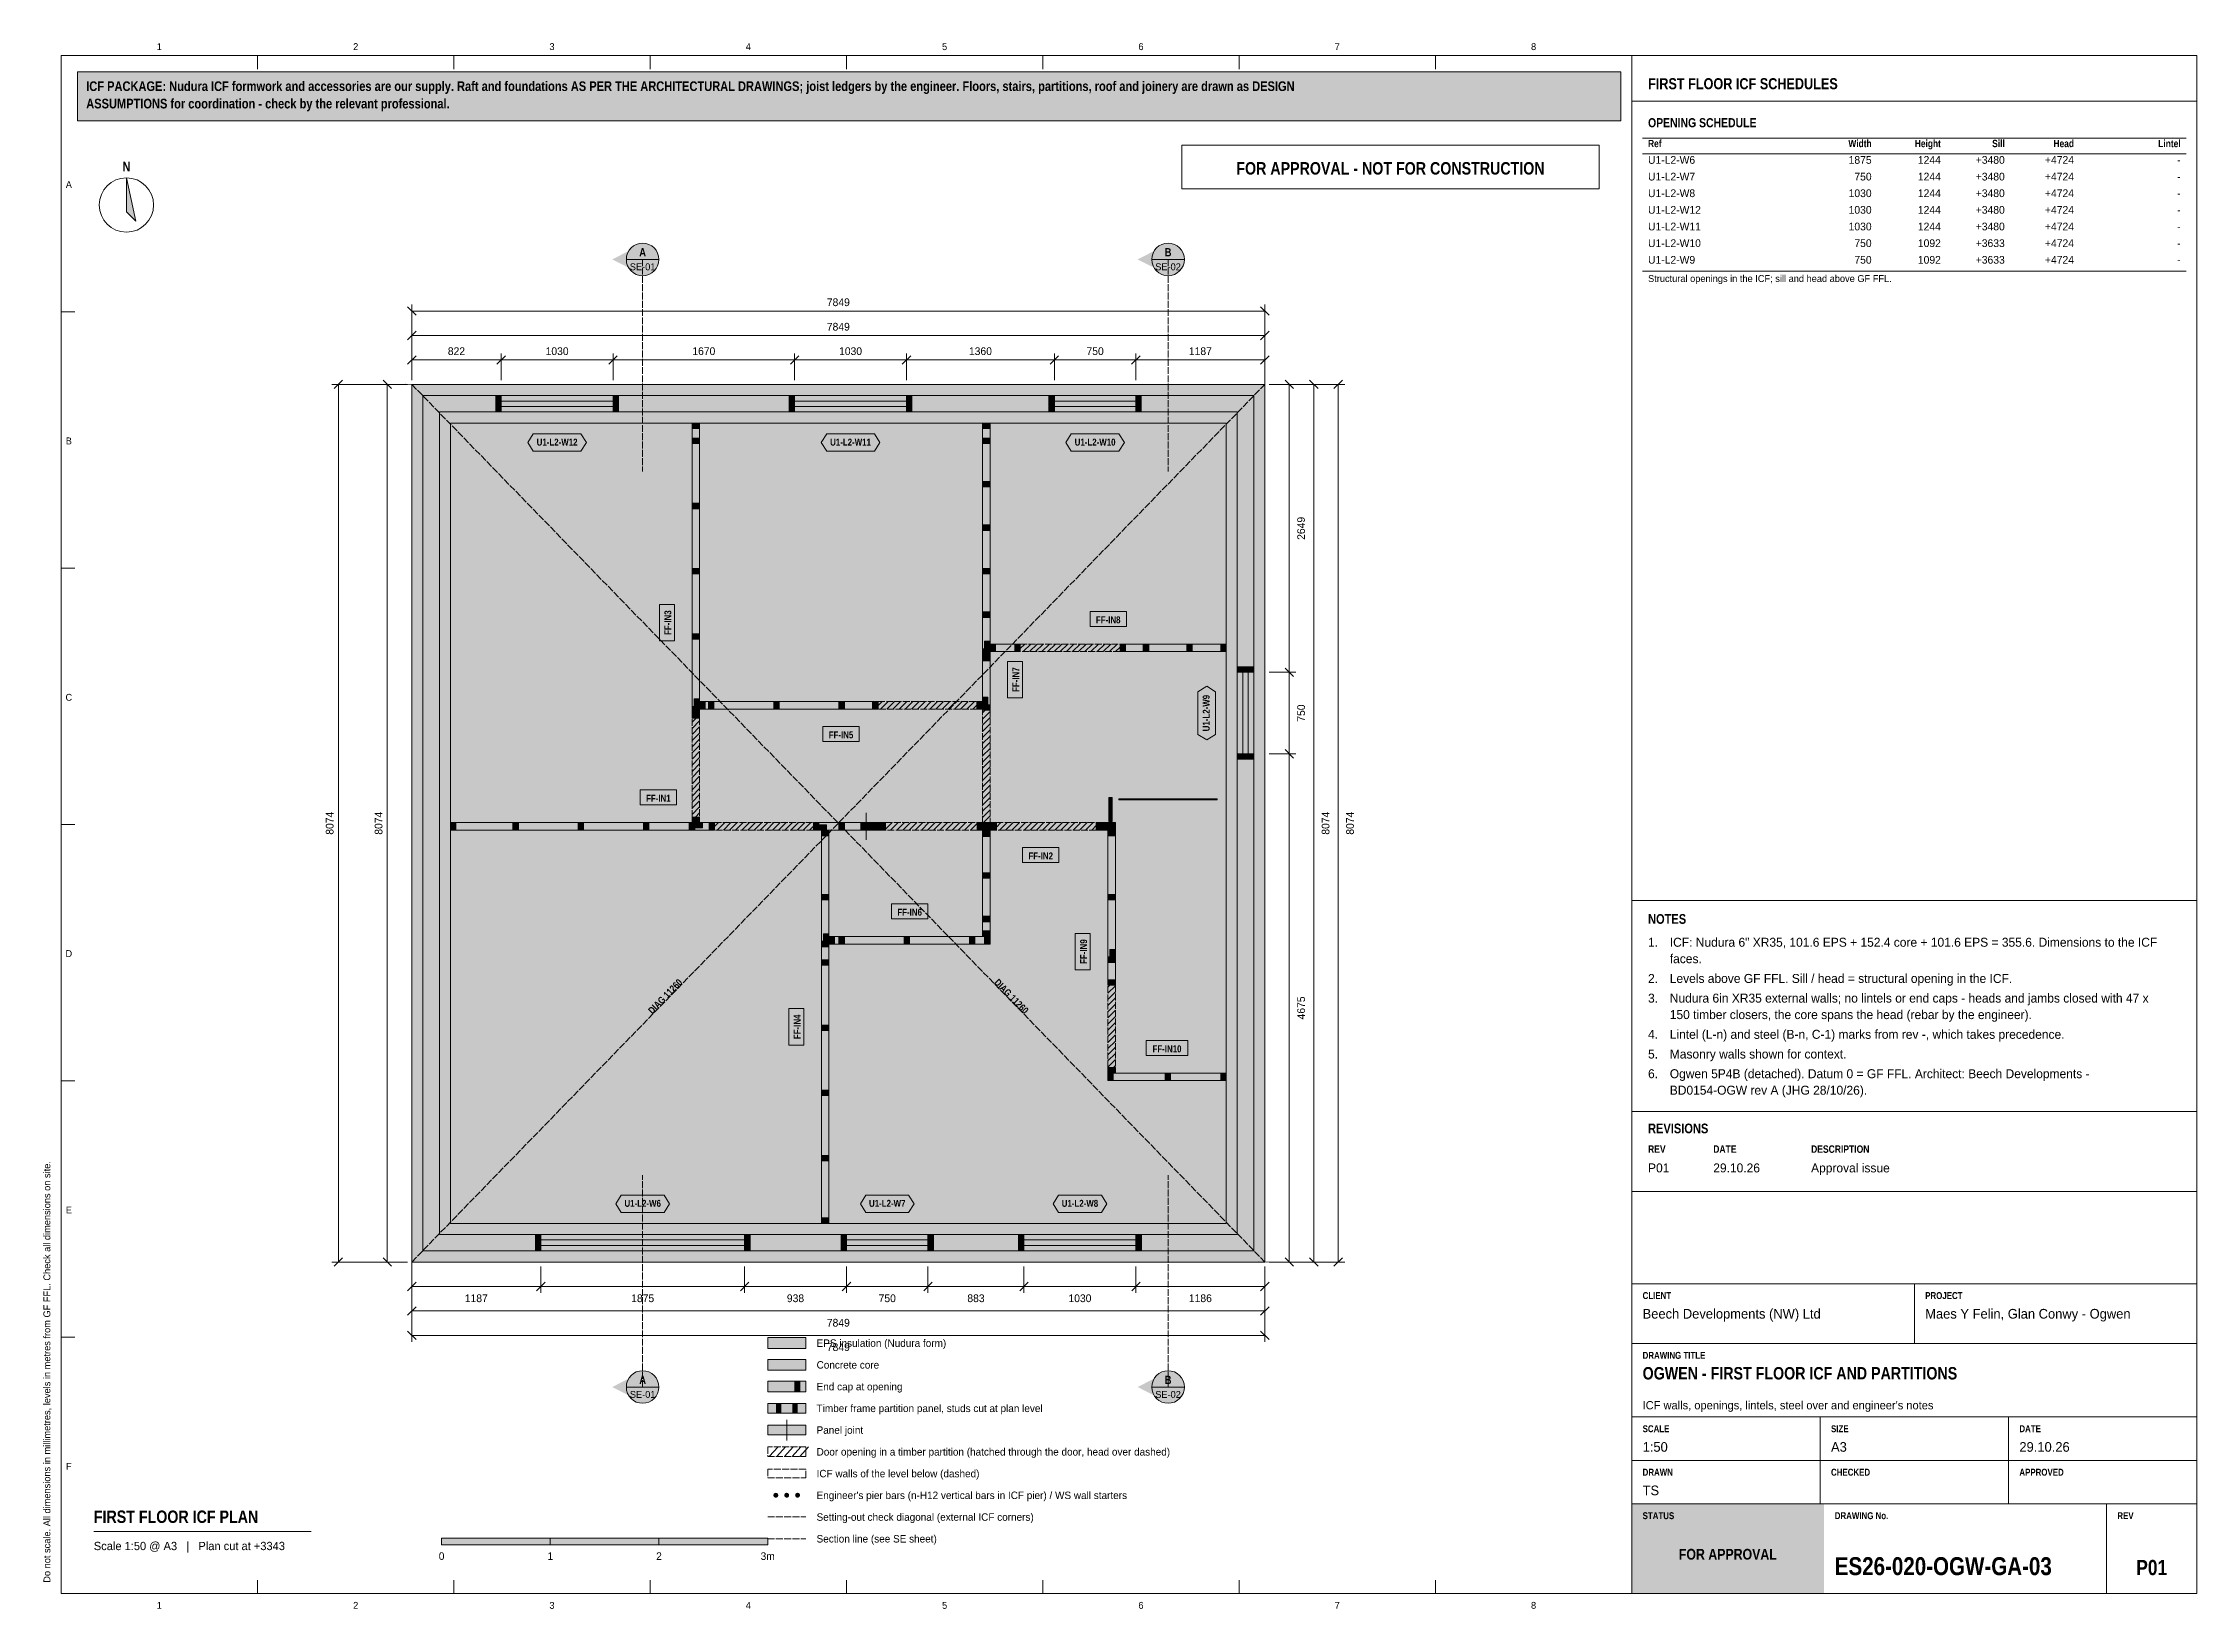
# Model space of a CAD drawing. Header units: millimetres. Extents: x 17 to 413, y 4 to 292.
import ezdxf
from ezdxf.enums import TextEntityAlignment as Align

# ---------------------------------------------------------------- set-up
doc = ezdxf.new("R2010")
doc.units = ezdxf.units.MM
doc.linetypes.add('DASHED', pattern=[1.524, 1.27, -0.254])
for name, color, linetype in [('FILL-C_9E1A1A', 7, 'Continuous'), ('FILL-C_B2B2B5', 7, 'Continuous'), ('FILL-EPS', 7, 'Continuous'), ('FILL-INK', 7, 'Continuous'), ('FILL-RED', 7, 'Continuous'), ('FILL-TEAL', 7, 'Continuous'), ('FILL-TEAL_DK', 7, 'Continuous'), ('FILL-TIMBER', 7, 'Continuous'), ('FILL-WHITE', 7, 'Continuous'), ('LINE-C_85297A', 7, 'Continuous'), ('LINE-C_85297A-DASH', 7, 'DASHED'), ('LINE-INK', 7, 'Continuous'), ('LINE-INK-DASH', 7, 'DASHED'), ('LINE-RED', 7, 'Continuous'), ('LINE-RED-DASH', 7, 'DASHED'), ('LINE-STEEL_GREY', 7, 'Continuous'), ('LINE-STEEL_GREY-DASH', 7, 'DASHED'), ('LINE-TEAL', 7, 'Continuous'), ('LINE-TEAL_DK', 7, 'Continuous'), ('LINE-TIMBER_DK', 7, 'Continuous'), ('TEXT-C_85297A', 7, 'Continuous'), ('TEXT-EPS', 7, 'Continuous'), ('TEXT-INK', 7, 'Continuous'), ('TEXT-RED', 7, 'Continuous'), ('TEXT-STEEL_GREY', 7, 'Continuous'), ('TEXT-TEAL', 7, 'Continuous'), ('TEXT-TEAL_DK', 7, 'Continuous'), ('TEXT-WHITE', 7, 'Continuous')]:
    doc.layers.add(name, color=color, linetype=linetype)
doc.styles.add('OpenSansCondensed-Bold', font='OpenSansCondensed-Bold.ttf')

msp = doc.modelspace()

# ---------------------------------------------------------------- texts
at = {"layer": 'TEXT-C_85297A', "style": 'OpenSansCondensed-Bold'}
for rotation, p in [(45.8096, (131.6, 116.45)), (-45.8096, (194.4, 116.45))]:
    msp.add_text('DIAG 11260', height=1.27, rotation=rotation, dxfattribs=at).set_placement(p, align=Align.CENTER)
at = {"layer": 'TEXT-EPS', "style": 'OpenSansCondensed-Bold'}
msp.add_text('STATUS', height=1.27, dxfattribs=at).set_placement((311, 20.7))
at = {"layer": 'TEXT-INK', "style": 'OpenSansCondensed-Bold'}
for s, height, p in [('ASSUMPTIONS for coordination - check by the relevant professional.', 1.778, (24.6, 280.27)), ('ICF PACKAGE: Nudura ICF formwork and accessories are our supply. Raft and foundations AS PER THE ARCHITECTURAL DRAWINGS; joist ledgers by the engineer. Floors, stairs, partitions, roof and joinery are drawn as DESIGN', 1.778, (24.6, 283.47)), ('OPENING SCHEDULE', 1.6764, (312, 276.8)), ('NOTES', 1.778, (312, 130.24)), ('REVISIONS', 1.778, (312, 91.7)), ('OGWEN - FIRST FLOOR ICF AND PARTITIONS', 2.286, (311, 46.4)), ('FIRST FLOOR ICF PLAN', 2.286, (26, 20)), ('ES26-020-OGW-GA-03', 3.302, (346.36, 10.4))]:
    msp.add_text(s, height=height, dxfattribs=at).set_placement(p)
for s, height, p in [('N', 1.78, (32, 268.7)), ('FF-IN8', 1.27, (212.66, 185.54)), ('FF-IN5', 1.27, (163.5, 164.36)), ('FF-IN1', 1.27, (129.88, 152.7)), ('FF-IN2', 1.27, (200.24, 142.1)), ('FF-IN6', 1.27, (176.12, 131.74)), ('FF-IN10', 1.27, (223.48, 106.6)), ('P01', 2.794, (404.68, 10.4))]:
    msp.add_text(s, height=height, dxfattribs=at).set_placement(p, align=Align.CENTER)
at = {"layer": 'TEXT-INK'}
for s, height, p in [('U1-L2-W6', 1.422, (312, 270.08)), ('U1-L2-W7', 1.422, (312, 267.01)), ('U1-L2-W8', 1.422, (312, 263.95)), ('U1-L2-W12', 1.422, (312, 260.89)), ('U1-L2-W11', 1.422, (312, 257.83)), ('U1-L2-W10', 1.422, (312, 254.76)), ('U1-L2-W9', 1.422, (312, 251.7)), ('1.', 1.651, (312, 126.02)), ('ICF: Nudura 6" XR35, 101.6 EPS + 152.4 core + 101.6 EPS = 355.6. Dimensions to the ICF', 1.651, (316, 126.02)), ('faces.', 1.651, (316, 122.99)), ('2.', 1.651, (312, 119.36)), ('Levels above GF FFL. Sill / head = structural opening in the ICF.', 1.651, (316, 119.36)), ('3.', 1.651, (312, 115.74)), ('Nudura 6in XR35 external walls; no lintels or end caps - heads and jambs closed with 47 x', 1.651, (316, 115.74)), ('150 timber closers, the core spans the head (rebar by the engineer).', 1.651, (316, 112.71)), ('4.', 1.651, (312, 109.08)), ('5.', 1.651, (312, 105.45)), ('Lintel (L-n) and steel (B-n, C-1) marks from rev -, which takes precedence.', 1.651, (316, 109.08)), ('Masonry walls shown for context.', 1.651, (316, 105.45)), ('6.', 1.651, (312, 101.83)), ('Ogwen 5P4B (detached). Datum 0 = GF FFL. Architect: Beech Developments -', 1.651, (316, 101.83)), ('BD0154-OGW rev A (JHG 28/10/26).', 1.651, (316, 98.8)), ('P01', 1.651, (312, 84.5)), ('29.10.26', 1.651, (324, 84.5)), ('Approval issue', 1.651, (342, 84.5)), ('Beech Developments (NW) Ltd', 1.778, (311, 57.6)), ('Maes Y Felin, Glan Conwy - Ogwen', 1.778, (363, 57.6)), ('EPS insulation (Nudura form)', 1.3716, (159, 52.4)), ('Concrete core', 1.3716, (159, 48.4)), ('End cap at opening', 1.3716, (159, 44.4)), ('Timber frame partition panel, studs cut at plan level', 1.3716, (159, 40.4)), ('Panel joint', 1.3716, (159, 36.4)), ('Door opening in a timber partition (hatched through the door, head over dashed)', 1.3716, (159, 32.4)), ('1:50', 1.778, (311, 33.1)), ('A3', 1.778, (345.67, 33.1)), ('29.10.26', 1.778, (380.33, 33.1)), ('ICF walls of the level below (dashed)', 1.3716, (159, 28.4)), ("Engineer's pier bars (n-H12 vertical bars in ICF pier) / WS wall starters", 1.3716, (159, 24.4)), ('TS', 1.778, (311, 25.1)), ('Setting-out check diagonal (external ICF corners)', 1.3716, (159, 20.4)), ('Section line (see SE sheet)', 1.3716, (159, 16.4))]:
    msp.add_text(s, height=height, dxfattribs=at).set_placement(p)
for s, height, p in [('1875', 1.422, (353.14, 270.08)), ('1244', 1.422, (365.88, 270.08)), ('+3480', 1.422, (377.64, 270.08)), ('+4724', 1.422, (390.38, 270.08)), ('-', 1.42, (410, 270.08)), ('750', 1.422, (353.14, 267.01)), ('1244', 1.422, (365.88, 267.01)), ('+3480', 1.422, (377.64, 267.01)), ('+4724', 1.422, (390.38, 267.01)), ('-', 1.42, (410, 267.01)), ('1030', 1.422, (353.14, 263.95)), ('1030', 1.422, (353.14, 260.89)), ('1244', 1.422, (365.88, 263.95)), ('1244', 1.422, (365.88, 260.89)), ('+3480', 1.422, (377.64, 263.95)), ('+3480', 1.422, (377.64, 260.89)), ('+4724', 1.422, (390.38, 263.95)), ('+4724', 1.422, (390.38, 260.89)), ('-', 1.42, (410, 263.95)), ('1030', 1.422, (353.14, 257.83)), ('1244', 1.422, (365.88, 257.83)), ('+3480', 1.422, (377.64, 257.83)), ('+4724', 1.422, (390.38, 257.83)), ('-', 1.42, (410, 260.89)), ('-', 1.42, (410, 257.83)), ('750', 1.422, (353.14, 254.76)), ('1092', 1.422, (365.88, 254.76)), ('+3633', 1.422, (377.64, 254.76)), ('+4724', 1.422, (390.38, 254.76)), ('-', 1.42, (410, 254.76)), ('750', 1.422, (353.14, 251.7)), ('1092', 1.422, (365.88, 251.7)), ('+3633', 1.422, (377.64, 251.7)), ('+4724', 1.422, (390.38, 251.7)), ('-', 1.42, (410, 251.7))]:
    msp.add_text(s, height=height, dxfattribs=at).set_placement(p, align=Align.RIGHT)
for s, height, p in [('7849', 1.422, (163, 243.89)), ('7849', 1.422, (163, 239.39)), ('822', 1.422, (92.73, 234.89)), ('1030', 1.422, (111.25, 234.89)), ('1670', 1.422, (138.25, 234.89)), ('1030', 1.422, (165.25, 234.89)), ('1360', 1.422, (189.15, 234.89)), ('750', 1.422, (210.25, 234.89)), ('1187', 1.422, (229.62, 234.89)), ('1187', 1.422, (96.38, 60.63)), ('1875', 1.422, (127, 60.63)), ('938', 1.422, (155.12, 60.63)), ('750', 1.422, (172, 60.63)), ('883', 1.422, (188.33, 60.63)), ('1030', 1.422, (207.46, 60.63)), ('1186', 1.422, (229.62, 60.63)), ('7849', 1.422, (163, 56.13)), ('7849', 1.422, (163, 51.63)), ('0', 1.4, (90, 13.2)), ('1', 1.4, (110, 13.2)), ('2', 1.4, (130, 13.2)), ('3m', 1.397, (150, 13.2))]:
    msp.add_text(s, height=height, dxfattribs=at).set_placement(p, align=Align.CENTER)
for s, p in [('2649', (248.87, 203)), ('750', (248.87, 169.01)), ('8074', (70.11, 148.75)), ('8074', (79.11, 148.75)), ('8074', (253.37, 148.75)), ('8074', (257.87, 148.75)), ('4675', (248.87, 114.76))]:
    msp.add_text(s, height=1.422, rotation=90, dxfattribs=at).set_placement(p, align=Align.CENTER)
at = {"layer": 'TEXT-INK', "style": 'OpenSansCondensed-Bold'}
for s, p in [('FF-IN3', (132.26, 185.65)), ('FF-IN7', (196.29, 175.17)), ('FF-IN9', (208.77, 125.13)), ('FF-IN4', (156.06, 111.28))]:
    msp.add_text(s, height=1.27, rotation=90, dxfattribs=at).set_placement(p, align=Align.CENTER)
at = {"layer": 'TEXT-RED', "style": 'OpenSansCondensed-Bold'}
for s, height, p in [('FOR APPROVAL - NOT FOR CONSTRUCTION', 2.286, (264.6, 268.1)), ('A', 1.52, (126.99, 253.04)), ('B', 1.52, (223.67, 253.04)), ('A', 1.52, (126.99, 45.56)), ('B', 1.52, (223.67, 45.56))]:
    msp.add_text(s, height=height, dxfattribs=at).set_placement(p, align=Align.CENTER)
at = {"layer": 'TEXT-RED'}
for s, p in [('SE-01', (126.99, 250.49)), ('SE-02', (223.67, 250.49)), ('SE-01', (126.99, 43.01)), ('SE-02', (223.67, 43.01))]:
    msp.add_text(s, height=1.27, dxfattribs=at).set_placement(p, align=Align.CENTER)
at = {"layer": 'TEXT-STEEL_GREY'}
for s, p in [('1', (38.06, 291)), ('2', (74.19, 291)), ('3', (110.31, 291)), ('4', (146.44, 291)), ('5', (182.56, 291)), ('6', (218.69, 291)), ('7', (254.81, 291)), ('8', (290.94, 291)), ('A', (21.4, 265.62)), ('B', (21.4, 218.45)), ('C', (21.4, 171.28)), ('D', (21.4, 124.12)), ('E', (21.4, 76.95)), ('F', (21.4, 29.78)), ('1', (38.06, 4.2)), ('2', (74.19, 4.2)), ('3', (110.31, 4.2)), ('4', (146.44, 4.2)), ('5', (182.56, 4.2)), ('6', (218.69, 4.2)), ('7', (254.81, 4.2)), ('8', (290.94, 4.2))]:
    msp.add_text(s, height=1.27, dxfattribs=at).set_placement(p, align=Align.CENTER)
at = {"layer": 'TEXT-STEEL_GREY', "style": 'OpenSansCondensed-Bold'}
for s, height, p in [('Ref', 1.346, (312, 273.14)), ('REV', 1.372, (312, 88.1)), ('DATE', 1.372, (324, 88.1)), ('DESCRIPTION', 1.3716, (342, 88.1)), ('CLIENT', 1.27, (311, 61.2)), ('PROJECT', 1.27, (363, 61.2)), ('DRAWING TITLE', 1.27, (311, 50.2)), ('SCALE', 1.27, (311, 36.7)), ('SIZE', 1.27, (345.67, 36.7)), ('DATE', 1.27, (380.33, 36.7)), ('DRAWN', 1.27, (311, 28.7)), ('CHECKED', 1.27, (345.67, 28.7)), ('APPROVED', 1.27, (380.33, 28.7)), ('DRAWING No.', 1.27, (346.36, 20.7)), ('REV', 1.27, (398.36, 20.7))]:
    msp.add_text(s, height=height, dxfattribs=at).set_placement(p)
for s, p in [('Width', (353.14, 273.14)), ('Height', (365.88, 273.14)), ('Sill', (377.64, 273.14)), ('Head', (390.38, 273.14)), ('Lintel', (410, 273.14))]:
    msp.add_text(s, height=1.346, dxfattribs=at).set_placement(p, align=Align.RIGHT)
at = {"layer": 'TEXT-STEEL_GREY'}
for s, height, p in [('Structural openings in the ICF; sill and head above GF FFL.', 1.27, (312, 248.33)), ("ICF walls, openings, lintels, steel over and engineer's notes", 1.524, (311, 40.9)), ('Scale 1:50 @ A3   |   Plan cut at +3343', 1.524, (26, 15))]:
    msp.add_text(s, height=height, dxfattribs=at).set_placement(p)
msp.add_text('Do not scale. All dimensions in millimetres, levels in metres from GF FFL. Check all dimensions on site.', height=1.27, rotation=90, dxfattribs=at).set_placement((18, 9))
at = {"layer": 'TEXT-TEAL', "style": 'OpenSansCondensed-Bold'}
msp.add_text('FIRST FLOOR ICF SCHEDULES', height=2.032, dxfattribs=at).set_placement((312, 283.8))
at = {"layer": 'TEXT-TEAL_DK', "style": 'OpenSansCondensed-Bold'}
for s, p in [('U1-L2-W12', (111.25, 218.23)), ('U1-L2-W11', (165.25, 218.23)), ('U1-L2-W10', (210.25, 218.23)), ('U1-L2-W6', (127, 78.17)), ('U1-L2-W7', (172, 78.17)), ('U1-L2-W8', (207.46, 78.17))]:
    msp.add_text(s, height=1.27, dxfattribs=at).set_placement(p, align=Align.CENTER)
msp.add_text('U1-L2-W9', height=1.27, rotation=90, dxfattribs=at).set_placement((231.33, 169.01), align=Align.CENTER)
at = {"layer": 'TEXT-WHITE', "style": 'OpenSansCondensed-Bold'}
msp.add_text('FOR APPROVAL', height=1.9812, dxfattribs=at).set_placement((326.68, 13.25), align=Align.CENTER)

# ---------------------------------------------------------------- hatches: boundary and pattern name
at = {"layer": 'FILL-C_9E1A1A', "true_color": 0x9e1a1a}
h = msp.add_hatch(color=256, dxfattribs=at)
h.dxf.hatch_style = 1
h.paths.add_polyline_path([(151.95, 25.1), (151.93, 25.22), (151.89, 25.33), (151.82, 25.42), (151.73, 25.49), (151.62, 25.53), (151.5, 25.55), (151.38, 25.53), (151.28, 25.49), (151.18, 25.42), (151.11, 25.33), (151.07, 25.22), (151.05, 25.1), (151.07, 24.98), (151.11, 24.88), (151.18, 24.78), (151.28, 24.71), (151.38, 24.67), (151.5, 24.65), (151.62, 24.67), (151.73, 24.71), (151.82, 24.78), (151.89, 24.88), (151.93, 24.98)])
h = msp.add_hatch(color=256, dxfattribs=at)
h.dxf.hatch_style = 1
h.paths.add_polyline_path([(153.95, 25.1), (153.93, 25.22), (153.89, 25.33), (153.82, 25.42), (153.73, 25.49), (153.62, 25.53), (153.5, 25.55), (153.38, 25.53), (153.28, 25.49), (153.18, 25.42), (153.11, 25.33), (153.07, 25.22), (153.05, 25.1), (153.07, 24.98), (153.11, 24.88), (153.18, 24.78), (153.28, 24.71), (153.38, 24.67), (153.5, 24.65), (153.62, 24.67), (153.73, 24.71), (153.82, 24.78), (153.89, 24.88), (153.93, 24.98)])
h = msp.add_hatch(color=256, dxfattribs=at)
h.dxf.hatch_style = 1
h.paths.add_polyline_path([(155.95, 25.1), (155.93, 25.22), (155.89, 25.33), (155.82, 25.42), (155.72, 25.49), (155.62, 25.53), (155.5, 25.55), (155.38, 25.53), (155.28, 25.49), (155.18, 25.42), (155.11, 25.33), (155.07, 25.22), (155.05, 25.1), (155.07, 24.98), (155.11, 24.88), (155.18, 24.78), (155.28, 24.71), (155.38, 24.67), (155.5, 24.65), (155.62, 24.67), (155.72, 24.71), (155.82, 24.78), (155.89, 24.88), (155.93, 24.98)])
at = {"layer": 'FILL-C_B2B2B5', "true_color": 0xb2b2b5}
h = msp.add_hatch(color=256, dxfattribs=at)
h.dxf.hatch_style = 1
h.paths.add_polyline_path([(86.54, 227.46), (239.46, 227.46), (239.46, 70.04), (86.54, 70.04)])
h.paths.add_polyline_path([(236.41, 73.09), (236.41, 224.41), (89.59, 224.41), (89.59, 73.09)], flags=0)
h = msp.add_hatch(color=256, dxfattribs=at)
h.dxf.hatch_style = 1
h.paths.add_polyline_path([(150, 48.1), (157, 48.1), (157, 50.1), (150, 50.1)])
at = {"layer": 'FILL-EPS', "true_color": 0xccffff}
h = msp.add_hatch(color=256, dxfattribs=at)
h.dxf.hatch_style = 1
h.paths.add_polyline_path([(84.51, 229.49), (241.49, 229.49), (241.49, 68.01), (84.51, 68.01)])
h.paths.add_polyline_path([(86.54, 70.04), (239.46, 70.04), (239.46, 227.46), (86.54, 227.46)], flags=0)
h = msp.add_hatch(color=256, dxfattribs=at)
h.dxf.hatch_style = 1
h.paths.add_polyline_path([(89.59, 73.09), (89.59, 224.41), (236.41, 224.41), (236.41, 73.09)])
h.paths.add_polyline_path([(234.38, 75.12), (234.38, 222.38), (91.62, 222.38), (91.62, 75.12)], flags=0)
h = msp.add_hatch(color=256, dxfattribs=at)
h.dxf.hatch_style = 1
h.paths.add_polyline_path([(150, 52.1), (157, 52.1), (157, 54.1), (150, 54.1)])
h = msp.add_hatch(color=256, dxfattribs=at)
h.dxf.hatch_style = 1
h.paths.add_polyline_path([(150, 44.1), (157, 44.1), (157, 46.1), (150, 46.1)])
at = {"layer": 'FILL-INK', "true_color": 0x14141a}
h = msp.add_hatch(color=256, dxfattribs=at)
h.dxf.hatch_style = 1
h.paths.add_polyline_path([(32, 267.5), (33.75, 259.5), (32, 261.25)])
h = msp.add_hatch(color=256, dxfattribs=at)
h.dxf.hatch_style = 1
h.paths.add_polyline_path([(90, 16), (110, 16), (110, 17.2), (90, 17.2)])
h = msp.add_hatch(color=256, dxfattribs=at)
h.dxf.hatch_style = 1
h.paths.add_polyline_path([(130, 16), (150, 16), (150, 17.2), (130, 17.2)])
at = {"layer": 'FILL-RED', "true_color": 0xb81a1f}
h = msp.add_hatch(color=256, dxfattribs=at)
h.dxf.hatch_style = 1
h.paths.add_polyline_path([(121.39, 252.49), (126.99, 249.64), (126.99, 255.34)])
h = msp.add_hatch(color=256, dxfattribs=at)
h.dxf.hatch_style = 1
h.paths.add_polyline_path([(218.07, 252.49), (223.67, 249.64), (223.67, 255.34)])
h = msp.add_hatch(color=256, dxfattribs=at)
h.dxf.hatch_style = 1
h.paths.add_polyline_path([(121.39, 45.01), (126.99, 42.16), (126.99, 47.86)])
h = msp.add_hatch(color=256, dxfattribs=at)
h.dxf.hatch_style = 1
h.paths.add_polyline_path([(218.07, 45.01), (223.67, 42.16), (223.67, 47.86)])
at = {"layer": 'FILL-TEAL', "true_color": 0x009e85}
h = msp.add_hatch(color=256, dxfattribs=at)
h.dxf.hatch_style = 1
h.paths.add_polyline_path([(309.01, 7), (344.37, 7), (344.37, 23.5), (309.01, 23.5)])
at = {"layer": 'FILL-TEAL_DK', "true_color": 0x006b5c}
h = msp.add_hatch(color=256, dxfattribs=at)
h.dxf.hatch_style = 1
h.paths.add_polyline_path([(99.95, 227.45), (100.95, 227.45), (100.95, 224.41), (99.95, 224.41)])
h = msp.add_hatch(color=256, dxfattribs=at)
h.dxf.hatch_style = 1
h.paths.add_polyline_path([(121.55, 227.45), (122.55, 227.45), (122.55, 224.41), (121.55, 224.41)])
h = msp.add_hatch(color=256, dxfattribs=at)
h.dxf.hatch_style = 1
h.paths.add_polyline_path([(153.95, 227.45), (154.95, 227.45), (154.95, 224.41), (153.95, 224.41)])
h = msp.add_hatch(color=256, dxfattribs=at)
h.dxf.hatch_style = 1
h.paths.add_polyline_path([(175.55, 227.45), (176.55, 227.45), (176.55, 224.41), (175.55, 224.41)])
h = msp.add_hatch(color=256, dxfattribs=at)
h.dxf.hatch_style = 1
h.paths.add_polyline_path([(201.75, 227.45), (202.75, 227.45), (202.75, 224.41), (201.75, 224.41)])
h = msp.add_hatch(color=256, dxfattribs=at)
h.dxf.hatch_style = 1
h.paths.add_polyline_path([(217.75, 227.45), (218.75, 227.45), (218.75, 224.41), (217.75, 224.41)])
h = msp.add_hatch(color=256, dxfattribs=at)
h.dxf.hatch_style = 1
h.paths.add_polyline_path([(236.41, 177.51), (239.45, 177.51), (239.45, 176.51), (236.41, 176.51)])
h = msp.add_hatch(color=256, dxfattribs=at)
h.dxf.hatch_style = 1
h.paths.add_polyline_path([(236.41, 161.51), (239.45, 161.51), (239.45, 160.51), (236.41, 160.51)])
h = msp.add_hatch(color=256, dxfattribs=at)
h.dxf.hatch_style = 1
h.paths.add_polyline_path([(107.25, 70.05), (107.25, 70.05), (107.25, 73.09), (107.25, 73.09), (107.25, 73.09), (107.25, 73.09), (108.25, 73.09), (108.25, 73.09), (108.25, 73.09), (108.25, 73.09), (108.25, 70.05), (108.25, 70.05), (108.25, 70.05), (108.25, 70.05), (107.25, 70.05), (107.25, 70.05)])
h = msp.add_hatch(color=256, dxfattribs=at)
h.dxf.hatch_style = 1
h.paths.add_polyline_path([(145.75, 73.09), (146.75, 73.09), (146.75, 70.05), (145.75, 70.05)])
h = msp.add_hatch(color=256, dxfattribs=at)
h.dxf.hatch_style = 1
h.paths.add_polyline_path([(163.5, 73.09), (164.5, 73.09), (164.5, 70.05), (163.5, 70.05)])
h = msp.add_hatch(color=256, dxfattribs=at)
h.dxf.hatch_style = 1
h.paths.add_polyline_path([(179.5, 73.09), (180.5, 73.09), (180.5, 70.05), (179.5, 70.05)])
h = msp.add_hatch(color=256, dxfattribs=at)
h.dxf.hatch_style = 1
h.paths.add_polyline_path([(196.16, 73.09), (197.16, 73.09), (197.16, 70.05), (196.16, 70.05)])
h = msp.add_hatch(color=256, dxfattribs=at)
h.dxf.hatch_style = 1
h.paths.add_polyline_path([(217.76, 73.09), (218.76, 73.09), (218.76, 70.05), (217.76, 70.05)])
h = msp.add_hatch(color=256, dxfattribs=at)
h.dxf.hatch_style = 1
h.paths.add_polyline_path([(155, 44.1), (155.9, 44.1), (155.9, 46.1), (155, 46.1)])
at = {"layer": 'FILL-TIMBER', "true_color": 0xeddbb8}
h = msp.add_hatch(color=256, dxfattribs=at)
h.dxf.hatch_style = 1
h.paths.add_polyline_path([(137.48, 222.37), (137.48, 221.66), (137.48, 221.37), (137.07, 221.37), (136.08, 221.37), (136.08, 222.08), (136.08, 222.37), (136.49, 222.37)])
h = msp.add_hatch(color=256, dxfattribs=at)
h.dxf.hatch_style = 1
h.paths.add_polyline_path([(190.91, 222.37), (190.91, 221.66), (190.91, 221.37), (190.5, 221.37), (189.51, 221.37), (189.51, 222.08), (189.51, 222.37), (189.92, 222.37)])
h = msp.add_hatch(color=256, dxfattribs=at)
h.dxf.hatch_style = 1
h.paths.add_polyline_path([(137.48, 219.62), (137.48, 218.91), (137.48, 218.62), (137.07, 218.62), (136.08, 218.62), (136.08, 219.33), (136.08, 219.62), (136.49, 219.62)])
h = msp.add_hatch(color=256, dxfattribs=at)
h.dxf.hatch_style = 1
h.paths.add_polyline_path([(190.91, 219.62), (190.91, 218.91), (190.91, 218.62), (190.5, 218.62), (189.51, 218.62), (189.51, 219.33), (189.51, 219.62), (189.92, 219.62)])
h = msp.add_hatch(color=256, dxfattribs=at)
h.dxf.hatch_style = 1
h.paths.add_polyline_path([(190.91, 211.62), (190.91, 210.91), (190.91, 210.62), (190.5, 210.62), (189.51, 210.62), (189.51, 211.33), (189.51, 211.62), (189.92, 211.62)])
h = msp.add_hatch(color=256, dxfattribs=at)
h.dxf.hatch_style = 1
h.paths.add_polyline_path([(137.48, 207.62), (137.48, 206.91), (137.48, 206.62), (137.07, 206.62), (136.08, 206.62), (136.08, 207.33), (136.08, 207.62), (136.49, 207.62)])
h = msp.add_hatch(color=256, dxfattribs=at)
h.dxf.hatch_style = 1
h.paths.add_polyline_path([(190.91, 203.62), (190.91, 202.91), (190.91, 202.62), (190.5, 202.62), (189.51, 202.62), (189.51, 203.33), (189.51, 203.62), (189.92, 203.62)])
h = msp.add_hatch(color=256, dxfattribs=at)
h.dxf.hatch_style = 1
h.paths.add_polyline_path([(137.48, 195.62), (137.48, 194.91), (137.48, 194.62), (137.07, 194.62), (136.08, 194.62), (136.08, 195.33), (136.08, 195.62), (136.49, 195.62)])
h = msp.add_hatch(color=256, dxfattribs=at)
h.dxf.hatch_style = 1
h.paths.add_polyline_path([(190.91, 195.62), (190.91, 194.91), (190.91, 194.62), (190.5, 194.62), (189.51, 194.62), (189.51, 195.33), (189.51, 195.62), (189.92, 195.62)])
h = msp.add_hatch(color=256, dxfattribs=at)
h.dxf.hatch_style = 1
h.paths.add_polyline_path([(190.91, 187.62), (190.91, 186.91), (190.91, 186.62), (190.5, 186.62), (189.51, 186.62), (189.51, 187.33), (189.51, 187.62), (189.92, 187.62)])
h = msp.add_hatch(color=256, dxfattribs=at)
h.dxf.hatch_style = 1
h.paths.add_polyline_path([(137.48, 183.62), (137.48, 182.91), (137.48, 182.62), (137.07, 182.62), (136.08, 182.62), (136.08, 183.33), (136.08, 183.62), (136.49, 183.62)])
h = msp.add_hatch(color=256, dxfattribs=at)
h.dxf.hatch_style = 1
h.paths.add_polyline_path([(190.91, 180.82), (190.91, 180.11), (190.91, 179.82), (190.5, 179.82), (189.51, 179.82), (189.51, 180.53), (189.51, 180.82), (189.92, 180.82)])
h = msp.add_hatch(color=256, dxfattribs=at)
h.dxf.hatch_style = 1
h.paths.add_polyline_path([(190.91, 179.62), (190.91, 178.91), (190.91, 178.62), (190.5, 178.62), (189.51, 178.62), (189.51, 179.33), (189.51, 179.62), (189.92, 179.62)])
h = msp.add_hatch(color=256, dxfattribs=at)
h.dxf.hatch_style = 1
h.paths.add_polyline_path([(190.91, 182.22), (190.91, 181.23), (190.91, 180.82), (190.62, 180.82), (189.91, 180.82), (189.91, 181.81), (189.91, 182.22), (190.2, 182.22)])
h = msp.add_hatch(color=256, dxfattribs=at)
h.dxf.hatch_style = 1
h.paths.add_polyline_path([(191.95, 180.32), (191.24, 180.32), (190.95, 180.32), (190.95, 180.73), (190.95, 181.72), (191.66, 181.72), (191.95, 181.72), (191.95, 181.31)])
h = msp.add_hatch(color=256, dxfattribs=at)
h.dxf.hatch_style = 1
h.paths.add_polyline_path([(196.48, 180.32), (195.77, 180.32), (195.48, 180.32), (195.48, 180.73), (195.48, 181.72), (196.19, 181.72), (196.48, 181.72), (196.48, 181.31)])
h = msp.add_hatch(color=256, dxfattribs=at)
h.dxf.hatch_style = 1
h.paths.add_polyline_path([(215.84, 180.32), (215.13, 180.32), (214.84, 180.32), (214.84, 180.73), (214.84, 181.72), (215.55, 181.72), (215.84, 181.72), (215.84, 181.31)])
h = msp.add_hatch(color=256, dxfattribs=at)
h.dxf.hatch_style = 1
h.paths.add_polyline_path([(220.12, 180.32), (219.41, 180.32), (219.12, 180.32), (219.12, 180.73), (219.12, 181.72), (219.83, 181.72), (220.12, 181.72), (220.12, 181.31)])
h = msp.add_hatch(color=256, dxfattribs=at)
h.dxf.hatch_style = 1
h.paths.add_polyline_path([(228.12, 180.32), (227.41, 180.32), (227.12, 180.32), (227.12, 180.73), (227.12, 181.72), (227.83, 181.72), (228.12, 181.72), (228.12, 181.31)])
h = msp.add_hatch(color=256, dxfattribs=at)
h.dxf.hatch_style = 1
h.paths.add_polyline_path([(234.37, 180.32), (233.66, 180.32), (233.37, 180.32), (233.37, 180.73), (233.37, 181.72), (234.08, 181.72), (234.37, 181.72), (234.37, 181.31)])
h = msp.add_hatch(color=256, dxfattribs=at)
h.dxf.hatch_style = 1
h.paths.add_polyline_path([(137.48, 171.64), (137.48, 170.65), (137.48, 170.24), (137.19, 170.24), (136.48, 170.24), (136.48, 171.23), (136.48, 171.64), (136.77, 171.64)])
h = msp.add_hatch(color=256, dxfattribs=at)
h.dxf.hatch_style = 1
h.paths.add_polyline_path([(138.52, 169.74), (137.81, 169.74), (137.52, 169.74), (137.52, 170.15), (137.52, 171.14), (138.23, 171.14), (138.52, 171.14), (138.52, 170.73)])
h = msp.add_hatch(color=256, dxfattribs=at)
h.dxf.hatch_style = 1
h.paths.add_polyline_path([(140.12, 169.74), (139.41, 169.74), (139.12, 169.74), (139.12, 170.15), (139.12, 171.14), (139.83, 171.14), (140.12, 171.14), (140.12, 170.73)])
h = msp.add_hatch(color=256, dxfattribs=at)
h.dxf.hatch_style = 1
h.paths.add_polyline_path([(152.12, 169.74), (151.41, 169.74), (151.12, 169.74), (151.12, 170.15), (151.12, 171.14), (151.83, 171.14), (152.12, 171.14), (152.12, 170.73)])
h = msp.add_hatch(color=256, dxfattribs=at)
h.dxf.hatch_style = 1
h.paths.add_polyline_path([(164.12, 169.74), (163.41, 169.74), (163.12, 169.74), (163.12, 170.15), (163.12, 171.14), (163.83, 171.14), (164.12, 171.14), (164.12, 170.73)])
h = msp.add_hatch(color=256, dxfattribs=at)
h.dxf.hatch_style = 1
h.paths.add_polyline_path([(170.31, 169.74), (169.6, 169.74), (169.31, 169.74), (169.31, 170.15), (169.31, 171.14), (170.02, 171.14), (170.31, 171.14), (170.31, 170.73)])
h = msp.add_hatch(color=256, dxfattribs=at)
h.dxf.hatch_style = 1
h.paths.add_polyline_path([(189.47, 169.74), (188.79, 169.74), (188.51, 169.74), (188.51, 170.15), (188.51, 171.14), (189.19, 171.14), (189.47, 171.14), (189.47, 170.73)])
h = msp.add_hatch(color=256, dxfattribs=at)
h.dxf.hatch_style = 1
h.paths.add_polyline_path([(190.51, 171.96), (190.51, 170.97), (190.51, 170.56), (190.22, 170.56), (189.51, 170.56), (189.51, 171.55), (189.51, 171.96), (189.8, 171.96)])
h = msp.add_hatch(color=256, dxfattribs=at)
h.dxf.hatch_style = 1
h.paths.add_polyline_path([(190.91, 170.56), (190.91, 169.85), (190.91, 169.56), (190.5, 169.56), (189.51, 169.56), (189.51, 170.27), (189.51, 170.56), (189.92, 170.56)])
h = msp.add_hatch(color=256, dxfattribs=at)
h.dxf.hatch_style = 1
h.paths.add_polyline_path([(137.48, 170.24), (137.48, 169.53), (137.48, 169.24), (137.07, 169.24), (136.08, 169.24), (136.08, 169.95), (136.08, 170.24), (136.49, 170.24)])
h = msp.add_hatch(color=256, dxfattribs=at)
h.dxf.hatch_style = 1
h.paths.add_polyline_path([(137.48, 169.08), (137.48, 168.37), (137.48, 168.08), (137.07, 168.08), (136.08, 168.08), (136.08, 168.79), (136.08, 169.08), (136.49, 169.08)])
h = msp.add_hatch(color=256, dxfattribs=at)
h.dxf.hatch_style = 1
h.paths.add_polyline_path([(92.63, 147.48), (91.92, 147.48), (91.63, 147.48), (91.63, 147.89), (91.63, 148.88), (92.34, 148.88), (92.63, 148.88), (92.63, 148.47)])
h = msp.add_hatch(color=256, dxfattribs=at)
h.dxf.hatch_style = 1
h.paths.add_polyline_path([(104.12, 147.48), (103.41, 147.48), (103.12, 147.48), (103.12, 147.89), (103.12, 148.88), (103.83, 148.88), (104.12, 148.88), (104.12, 148.47)])
h = msp.add_hatch(color=256, dxfattribs=at)
h.dxf.hatch_style = 1
h.paths.add_polyline_path([(116.12, 147.48), (115.41, 147.48), (115.12, 147.48), (115.12, 147.89), (115.12, 148.88), (115.83, 148.88), (116.12, 148.88), (116.12, 148.47)])
h = msp.add_hatch(color=256, dxfattribs=at)
h.dxf.hatch_style = 1
h.paths.add_polyline_path([(128.12, 147.48), (127.41, 147.48), (127.12, 147.48), (127.12, 147.89), (127.12, 148.88), (127.83, 148.88), (128.12, 148.88), (128.12, 148.47)])
h = msp.add_hatch(color=256, dxfattribs=at)
h.dxf.hatch_style = 1
h.paths.add_polyline_path([(136.58, 147.48), (135.87, 147.48), (135.58, 147.48), (135.58, 147.89), (135.58, 148.88), (136.29, 148.88), (136.58, 148.88), (136.58, 148.47)])
h = msp.add_hatch(color=256, dxfattribs=at)
h.dxf.hatch_style = 1
h.paths.add_polyline_path([(137.48, 149.88), (137.48, 149.2), (137.48, 148.92), (137.07, 148.92), (136.08, 148.92), (136.08, 149.6), (136.08, 149.88), (136.49, 149.88)])
h = msp.add_hatch(color=256, dxfattribs=at)
h.dxf.hatch_style = 1
h.paths.add_polyline_path([(137.98, 147.88), (136.99, 147.88), (136.58, 147.88), (136.58, 148.17), (136.58, 148.88), (137.57, 148.88), (137.98, 148.88), (137.98, 148.59)])
h = msp.add_hatch(color=256, dxfattribs=at)
h.dxf.hatch_style = 1
h.paths.add_polyline_path([(140.23, 147.48), (139.52, 147.48), (139.23, 147.48), (139.23, 147.89), (139.23, 148.88), (139.94, 148.88), (140.23, 148.88), (140.23, 148.47)])
h = msp.add_hatch(color=256, dxfattribs=at)
h.dxf.hatch_style = 1
h.paths.add_polyline_path([(159.43, 147.48), (158.72, 147.48), (158.43, 147.48), (158.43, 147.89), (158.43, 148.88), (159.14, 148.88), (159.43, 148.88), (159.43, 148.47)])
h = msp.add_hatch(color=256, dxfattribs=at)
h.dxf.hatch_style = 1
h.paths.add_polyline_path([(160.83, 147.48), (159.84, 147.48), (159.43, 147.48), (159.43, 147.77), (159.43, 148.48), (160.42, 148.48), (160.83, 148.48), (160.83, 148.19)])
h = msp.add_hatch(color=256, dxfattribs=at)
h.dxf.hatch_style = 1
h.paths.add_polyline_path([(161.28, 147.44), (161.28, 146.73), (161.28, 146.44), (160.87, 146.44), (159.88, 146.44), (159.88, 147.15), (159.88, 147.44), (160.29, 147.44)])
h = msp.add_hatch(color=256, dxfattribs=at)
h.dxf.hatch_style = 1
h.paths.add_polyline_path([(164.12, 147.48), (163.41, 147.48), (163.12, 147.48), (163.12, 147.89), (163.12, 148.88), (163.83, 148.88), (164.12, 148.88), (164.12, 148.47)])
h = msp.add_hatch(color=256, dxfattribs=at)
h.dxf.hatch_style = 1
h.paths.add_polyline_path([(168.12, 147.48), (167.41, 147.48), (167.12, 147.48), (167.12, 147.89), (167.12, 148.88), (167.83, 148.88), (168.12, 148.88), (168.12, 148.47)])
h = msp.add_hatch(color=256, dxfattribs=at)
h.dxf.hatch_style = 1
h.paths.add_polyline_path([(169.16, 147.48), (168.45, 147.48), (168.16, 147.48), (168.16, 147.89), (168.16, 148.88), (168.87, 148.88), (169.16, 148.88), (169.16, 148.47)])
h = msp.add_hatch(color=256, dxfattribs=at)
h.dxf.hatch_style = 1
h.paths.add_polyline_path([(171.68, 147.48), (170.97, 147.48), (170.68, 147.48), (170.68, 147.89), (170.68, 148.88), (171.39, 148.88), (171.68, 148.88), (171.68, 148.47)])
h = msp.add_hatch(color=256, dxfattribs=at)
h.dxf.hatch_style = 1
h.paths.add_polyline_path([(189.54, 147.48), (188.83, 147.48), (188.54, 147.48), (188.54, 147.89), (188.54, 148.88), (189.25, 148.88), (189.54, 148.88), (189.54, 148.47)])
h = msp.add_hatch(color=256, dxfattribs=at)
h.dxf.hatch_style = 1
h.paths.add_polyline_path([(190.91, 147.3), (190.91, 146.59), (190.91, 146.3), (190.5, 146.3), (189.51, 146.3), (189.51, 147.01), (189.51, 147.3), (189.92, 147.3)])
h = msp.add_hatch(color=256, dxfattribs=at)
h.dxf.hatch_style = 1
h.paths.add_polyline_path([(192.09, 147.48), (191.38, 147.48), (191.09, 147.48), (191.09, 147.89), (191.09, 148.88), (191.8, 148.88), (192.09, 148.88), (192.09, 148.47)])
h = msp.add_hatch(color=256, dxfattribs=at)
h.dxf.hatch_style = 1
h.paths.add_polyline_path([(211.45, 147.48), (210.74, 147.48), (210.45, 147.48), (210.45, 147.89), (210.45, 148.88), (211.16, 148.88), (211.45, 148.88), (211.45, 148.47)])
h = msp.add_hatch(color=256, dxfattribs=at)
h.dxf.hatch_style = 1
h.paths.add_polyline_path([(213.99, 147.44), (213.99, 146.73), (213.99, 146.44), (213.58, 146.44), (212.59, 146.44), (212.59, 147.15), (212.59, 147.44), (213, 147.44)])
h = msp.add_hatch(color=256, dxfattribs=at)
h.dxf.hatch_style = 1
h.paths.add_polyline_path([(213.99, 147.48), (213.28, 147.48), (212.99, 147.48), (212.99, 147.89), (212.99, 148.88), (213.7, 148.88), (213.99, 148.88), (213.99, 148.47)])
h = msp.add_hatch(color=256, dxfattribs=at)
h.dxf.hatch_style = 1
h.paths.add_polyline_path([(190.91, 139.62), (190.91, 138.91), (190.91, 138.62), (190.5, 138.62), (189.51, 138.62), (189.51, 139.33), (189.51, 139.62), (189.92, 139.62)])
h = msp.add_hatch(color=256, dxfattribs=at)
h.dxf.hatch_style = 1
h.paths.add_polyline_path([(161.28, 135.62), (161.28, 134.91), (161.28, 134.62), (160.87, 134.62), (159.88, 134.62), (159.88, 135.33), (159.88, 135.62), (160.29, 135.62)])
h = msp.add_hatch(color=256, dxfattribs=at)
h.dxf.hatch_style = 1
h.paths.add_polyline_path([(213.99, 135.62), (213.99, 134.91), (213.99, 134.62), (213.58, 134.62), (212.59, 134.62), (212.59, 135.33), (212.59, 135.62), (213, 135.62)])
h = msp.add_hatch(color=256, dxfattribs=at)
h.dxf.hatch_style = 1
h.paths.add_polyline_path([(190.91, 131.62), (190.91, 130.91), (190.91, 130.62), (190.5, 130.62), (189.51, 130.62), (189.51, 131.33), (189.51, 131.62), (189.92, 131.62)])
h = msp.add_hatch(color=256, dxfattribs=at)
h.dxf.hatch_style = 1
h.paths.add_polyline_path([(161.28, 127.02), (161.28, 126.31), (161.28, 126.02), (160.87, 126.02), (159.88, 126.02), (159.88, 126.73), (159.88, 127.02), (160.29, 127.02)])
h = msp.add_hatch(color=256, dxfattribs=at)
h.dxf.hatch_style = 1
h.paths.add_polyline_path([(161.28, 128.42), (161.28, 127.43), (161.28, 127.02), (160.99, 127.02), (160.28, 127.02), (160.28, 128.01), (160.28, 128.42), (160.57, 128.42)])
h = msp.add_hatch(color=256, dxfattribs=at)
h.dxf.hatch_style = 1
h.paths.add_polyline_path([(162.32, 126.52), (161.61, 126.52), (161.32, 126.52), (161.32, 126.93), (161.32, 127.92), (162.03, 127.92), (162.32, 127.92), (162.32, 127.51)])
h = msp.add_hatch(color=256, dxfattribs=at)
h.dxf.hatch_style = 1
h.paths.add_polyline_path([(164.12, 126.52), (163.41, 126.52), (163.12, 126.52), (163.12, 126.93), (163.12, 127.92), (163.83, 127.92), (164.12, 127.92), (164.12, 127.51)])
h = msp.add_hatch(color=256, dxfattribs=at)
h.dxf.hatch_style = 1
h.paths.add_polyline_path([(176.12, 126.52), (175.41, 126.52), (175.12, 126.52), (175.12, 126.93), (175.12, 127.92), (175.83, 127.92), (176.12, 127.92), (176.12, 127.51)])
h = msp.add_hatch(color=256, dxfattribs=at)
h.dxf.hatch_style = 1
h.paths.add_polyline_path([(188.12, 126.52), (187.41, 126.52), (187.12, 126.52), (187.12, 126.93), (187.12, 127.92), (187.83, 127.92), (188.12, 127.92), (188.12, 127.51)])
h = msp.add_hatch(color=256, dxfattribs=at)
h.dxf.hatch_style = 1
h.paths.add_polyline_path([(190.91, 128.96), (190.91, 128.25), (190.91, 127.96), (190.5, 127.96), (189.51, 127.96), (189.51, 128.67), (189.51, 128.96), (189.92, 128.96)])
h = msp.add_hatch(color=256, dxfattribs=at)
h.dxf.hatch_style = 1
h.paths.add_polyline_path([(190.91, 126.52), (190.2, 126.52), (189.91, 126.52), (189.91, 126.93), (189.91, 127.92), (190.62, 127.92), (190.91, 127.92), (190.91, 127.51)])
h = msp.add_hatch(color=256, dxfattribs=at)
h.dxf.hatch_style = 1
h.paths.add_polyline_path([(161.28, 123.62), (161.28, 122.91), (161.28, 122.62), (160.87, 122.62), (159.88, 122.62), (159.88, 123.33), (159.88, 123.62), (160.29, 123.62)])
h = msp.add_hatch(color=256, dxfattribs=at)
h.dxf.hatch_style = 1
h.paths.add_polyline_path([(213.99, 124.14), (213.99, 123.43), (213.99, 123.14), (213.58, 123.14), (212.59, 123.14), (212.59, 123.85), (212.59, 124.14), (213, 124.14)])
h = msp.add_hatch(color=256, dxfattribs=at)
h.dxf.hatch_style = 1
h.paths.add_polyline_path([(213.99, 125.54), (213.99, 124.55), (213.99, 124.14), (213.7, 124.14), (212.99, 124.14), (212.99, 125.13), (212.99, 125.54), (213.28, 125.54)])
h = msp.add_hatch(color=256, dxfattribs=at)
h.dxf.hatch_style = 1
h.paths.add_polyline_path([(213.99, 119.94), (213.99, 119.23), (213.99, 118.94), (213.58, 118.94), (212.59, 118.94), (212.59, 119.65), (212.59, 119.94), (213, 119.94)])
h = msp.add_hatch(color=256, dxfattribs=at)
h.dxf.hatch_style = 1
h.paths.add_polyline_path([(161.28, 111.62), (161.28, 110.91), (161.28, 110.62), (160.87, 110.62), (159.88, 110.62), (159.88, 111.33), (159.88, 111.62), (160.29, 111.62)])
h = msp.add_hatch(color=256, dxfattribs=at)
h.dxf.hatch_style = 1
h.paths.add_polyline_path([(213.99, 103.78), (213.99, 103.1), (213.99, 102.82), (213.58, 102.82), (212.59, 102.82), (212.59, 103.5), (212.59, 103.78), (213, 103.78)])
h = msp.add_hatch(color=256, dxfattribs=at)
h.dxf.hatch_style = 1
h.paths.add_polyline_path([(161.28, 99.62), (161.28, 98.91), (161.28, 98.62), (160.87, 98.62), (159.88, 98.62), (159.88, 99.33), (159.88, 99.62), (160.29, 99.62)])
h = msp.add_hatch(color=256, dxfattribs=at)
h.dxf.hatch_style = 1
h.paths.add_polyline_path([(213.59, 101.38), (212.88, 101.38), (212.59, 101.38), (212.59, 101.79), (212.59, 102.78), (213.3, 102.78), (213.59, 102.78), (213.59, 102.37)])
h = msp.add_hatch(color=256, dxfattribs=at)
h.dxf.hatch_style = 1
h.paths.add_polyline_path([(224.12, 101.38), (223.41, 101.38), (223.12, 101.38), (223.12, 101.79), (223.12, 102.78), (223.83, 102.78), (224.12, 102.78), (224.12, 102.37)])
h = msp.add_hatch(color=256, dxfattribs=at)
h.dxf.hatch_style = 1
h.paths.add_polyline_path([(234.37, 101.38), (233.66, 101.38), (233.37, 101.38), (233.37, 101.79), (233.37, 102.78), (234.08, 102.78), (234.37, 102.78), (234.37, 102.37)])
h = msp.add_hatch(color=256, dxfattribs=at)
h.dxf.hatch_style = 1
h.paths.add_polyline_path([(161.28, 87.62), (161.28, 86.91), (161.28, 86.62), (160.87, 86.62), (159.88, 86.62), (159.88, 87.33), (159.88, 87.62), (160.29, 87.62)])
h = msp.add_hatch(color=256, dxfattribs=at)
h.dxf.hatch_style = 1
h.paths.add_polyline_path([(161.28, 76.13), (161.28, 75.42), (161.28, 75.13), (160.87, 75.13), (159.88, 75.13), (159.88, 75.84), (159.88, 76.13), (160.29, 76.13)])
h = msp.add_hatch(color=256, dxfattribs=at)
h.dxf.hatch_style = 1
h.paths.add_polyline_path([(151.6, 40.2), (152.4, 40.2), (152.4, 42), (151.6, 42)])
h = msp.add_hatch(color=256, dxfattribs=at)
h.dxf.hatch_style = 1
h.paths.add_polyline_path([(154.6, 40.2), (155.4, 40.2), (155.4, 42), (154.6, 42)])
at = {"layer": 'FILL-WHITE', "true_color": 0xfff5f0}
h = msp.add_hatch(color=256, dxfattribs=at)
h.dxf.hatch_style = 1
h.paths.add_polyline_path([(23, 278), (307, 278), (307, 287), (23, 287)])
at = {"layer": 'FILL-WHITE', "true_color": 0xffffff}
h = msp.add_hatch(color=256, dxfattribs=at)
h.dxf.hatch_style = 1
h.paths.add_polyline_path([(129.99, 252.49), (129.89, 253.27), (129.59, 253.99), (129.11, 254.61), (128.49, 255.09), (127.77, 255.39), (126.99, 255.49), (126.21, 255.39), (125.49, 255.09), (124.87, 254.61), (124.39, 253.99), (124.09, 253.27), (123.99, 252.49), (124.09, 251.71), (124.39, 250.99), (124.87, 250.37), (125.49, 249.89), (126.21, 249.59), (126.99, 249.49), (127.77, 249.59), (128.49, 249.89), (129.11, 250.37), (129.59, 250.99), (129.89, 251.71)])
h = msp.add_hatch(color=256, dxfattribs=at)
h.dxf.hatch_style = 1
h.paths.add_polyline_path([(226.67, 252.49), (226.57, 253.27), (226.27, 253.99), (225.79, 254.61), (225.17, 255.09), (224.45, 255.39), (223.67, 255.49), (222.89, 255.39), (222.17, 255.09), (221.55, 254.61), (221.07, 253.99), (220.77, 253.27), (220.67, 252.49), (220.77, 251.71), (221.07, 250.99), (221.55, 250.37), (222.17, 249.89), (222.89, 249.59), (223.67, 249.49), (224.45, 249.59), (225.17, 249.89), (225.79, 250.37), (226.27, 250.99), (226.57, 251.71)])
at = {"layer": 'FILL-WHITE', "true_color": 0xfaf5e8}
h = msp.add_hatch(color=256, dxfattribs=at)
h.dxf.hatch_style = 1
h.paths.add_polyline_path([(137.48, 171.64), (137.48, 170.65), (137.48, 170.24), (137.48, 169.53), (137.48, 169.24), (137.48, 169.08), (137.48, 168.37), (137.48, 168.08), (137.48, 168.08), (137.07, 168.08), (136.08, 168.08), (136.08, 168.08), (136.08, 168.79), (136.08, 169.08), (136.08, 169.24), (136.08, 169.95), (136.08, 170.24), (136.08, 182.62), (136.08, 183.33), (136.08, 183.62), (136.08, 194.62), (136.08, 195.33), (136.08, 195.62), (136.08, 206.62), (136.08, 207.33), (136.08, 207.62), (136.08, 218.62), (136.08, 219.33), (136.08, 219.62), (136.08, 221.37), (136.08, 222.08), (136.08, 222.37), (136.08, 222.37), (136.49, 222.37), (137.48, 222.37), (137.48, 222.37), (137.48, 221.66), (137.48, 221.37), (137.48, 219.62), (137.48, 218.91), (137.48, 218.62), (137.48, 207.62), (137.48, 206.91), (137.48, 206.62), (137.48, 195.62), (137.48, 194.91), (137.48, 194.62), (137.48, 183.62), (137.48, 182.91), (137.48, 182.62)])
h = msp.add_hatch(color=256, dxfattribs=at)
h.dxf.hatch_style = 1
h.paths.add_polyline_path([(189.51, 171.55), (189.51, 171.96), (189.51, 178.62), (189.51, 179.33), (189.51, 179.62), (189.51, 179.82), (189.51, 180.53), (189.51, 180.82), (189.51, 186.62), (189.51, 187.33), (189.51, 187.62), (189.51, 194.62), (189.51, 195.33), (189.51, 195.62), (189.51, 202.62), (189.51, 203.33), (189.51, 203.62), (189.51, 210.62), (189.51, 211.33), (189.51, 211.62), (189.51, 218.62), (189.51, 219.33), (189.51, 219.62), (189.51, 221.37), (189.51, 222.08), (189.51, 222.37), (189.51, 222.37), (189.92, 222.37), (190.91, 222.37), (190.91, 222.37), (190.91, 221.66), (190.91, 221.37), (190.91, 219.62), (190.91, 218.91), (190.91, 218.62), (190.91, 211.62), (190.91, 210.91), (190.91, 210.62), (190.91, 203.62), (190.91, 202.91), (190.91, 202.62), (190.91, 195.62), (190.91, 194.91), (190.91, 194.62), (190.91, 187.62), (190.91, 186.91), (190.91, 186.62), (190.91, 182.22), (190.91, 181.23), (190.91, 180.82), (190.91, 180.11), (190.91, 179.82), (190.91, 179.62), (190.91, 178.91), (190.91, 178.62), (190.91, 170.56), (190.91, 169.85), (190.91, 169.56), (190.91, 169.56), (190.5, 169.56), (189.51, 169.56), (189.51, 169.56), (189.51, 170.27), (189.51, 170.56)])
at = {"layer": 'FILL-WHITE', "true_color": 0xffffff}
h = msp.add_hatch(color=256, dxfattribs=at)
h.dxf.hatch_style = 1
h.paths.add_polyline_path([(105.86, 218.78), (106.86, 220.38), (115.64, 220.38), (116.64, 218.78), (115.64, 217.18), (106.86, 217.18)])
h = msp.add_hatch(color=256, dxfattribs=at)
h.dxf.hatch_style = 1
h.paths.add_polyline_path([(159.86, 218.78), (160.86, 220.38), (169.64, 220.38), (170.64, 218.78), (169.64, 217.18), (160.86, 217.18)])
h = msp.add_hatch(color=256, dxfattribs=at)
h.dxf.hatch_style = 1
h.paths.add_polyline_path([(204.86, 218.78), (205.86, 220.38), (214.64, 220.38), (215.64, 218.78), (214.64, 217.18), (205.86, 217.18)])
h = msp.add_hatch(color=256, dxfattribs=at)
h.dxf.hatch_style = 1
h.paths.add_polyline_path([(132.86, 182.3), (132.86, 188.99), (130.1, 188.99), (130.1, 182.3)])
h = msp.add_hatch(color=256, dxfattribs=at)
h.dxf.hatch_style = 1
h.paths.add_polyline_path([(209.32, 184.94), (216, 184.94), (216, 187.7), (209.32, 187.7)])
at = {"layer": 'FILL-WHITE', "true_color": 0xfaf5e8}
h = msp.add_hatch(color=256, dxfattribs=at)
h.dxf.hatch_style = 1
h.paths.add_polyline_path([(190.95, 180.73), (190.95, 181.72), (191.66, 181.72), (191.95, 181.72), (195.48, 181.72), (196.19, 181.72), (196.48, 181.72), (196.48, 181.31), (196.48, 180.32), (195.77, 180.32), (195.48, 180.32), (191.95, 180.32), (191.24, 180.32), (190.95, 180.32)])
at = {"layer": 'FILL-WHITE', "true_color": 0xffffff}
h = msp.add_hatch(color=256, dxfattribs=at)
h.dxf.hatch_style = 1
h.paths.add_polyline_path([(196.89, 171.82), (196.89, 178.51), (194.13, 178.51), (194.13, 171.82)])
h = msp.add_hatch(color=256, dxfattribs=at)
h.dxf.hatch_style = 1
h.paths.add_polyline_path([(196.48, 180.32), (196.48, 181.72), (214.84, 181.72), (214.84, 180.32)])
at = {"layer": 'FILL-WHITE', "true_color": 0xfaf5e8}
h = msp.add_hatch(color=256, dxfattribs=at)
h.dxf.hatch_style = 1
h.paths.add_polyline_path([(214.84, 180.73), (214.84, 181.72), (215.55, 181.72), (215.84, 181.72), (219.12, 181.72), (219.83, 181.72), (220.12, 181.72), (227.12, 181.72), (227.83, 181.72), (228.12, 181.72), (233.37, 181.72), (234.08, 181.72), (234.37, 181.72), (234.37, 181.31), (234.37, 180.32), (233.66, 180.32), (233.37, 180.32), (228.12, 180.32), (227.41, 180.32), (227.12, 180.32), (220.12, 180.32), (219.41, 180.32), (219.12, 180.32), (215.84, 180.32), (215.13, 180.32), (214.84, 180.32)])
h = msp.add_hatch(color=256, dxfattribs=at)
h.dxf.hatch_style = 1
h.paths.add_polyline_path([(137.52, 169.74), (137.52, 170.15), (137.52, 171.14), (137.52, 171.14), (138.23, 171.14), (138.52, 171.14), (139.12, 171.14), (139.83, 171.14), (140.12, 171.14), (151.12, 171.14), (151.83, 171.14), (152.12, 171.14), (163.12, 171.14), (163.83, 171.14), (164.12, 171.14), (169.31, 171.14), (170.02, 171.14), (170.31, 171.14), (170.31, 171.14), (170.31, 170.73), (170.31, 169.74), (170.31, 169.74), (169.6, 169.74), (169.31, 169.74), (164.12, 169.74), (163.41, 169.74), (163.12, 169.74), (152.12, 169.74), (151.41, 169.74), (151.12, 169.74), (140.12, 169.74), (139.41, 169.74), (139.12, 169.74), (138.52, 169.74), (137.81, 169.74), (137.52, 169.74)])
at = {"layer": 'FILL-WHITE', "true_color": 0xffffff}
h = msp.add_hatch(color=256, dxfattribs=at)
h.dxf.hatch_style = 1
h.paths.add_polyline_path([(170.31, 169.74), (170.31, 171.14), (188.51, 171.14), (188.51, 169.74)])
at = {"layer": 'FILL-WHITE', "true_color": 0xfaf5e8}
h = msp.add_hatch(color=256, dxfattribs=at)
h.dxf.hatch_style = 1
h.paths.add_polyline_path([(188.51, 171.14), (188.51, 171.14), (188.51, 171.14), (189.19, 171.14), (189.47, 171.14), (189.47, 171.14), (189.47, 171.14), (189.47, 170.73), (189.47, 169.74), (189.47, 169.74), (189.47, 169.74), (188.79, 169.74), (188.51, 169.74), (188.51, 169.74), (188.51, 169.74), (188.51, 170.15)])
at = {"layer": 'FILL-WHITE', "true_color": 0xffffff}
h = msp.add_hatch(color=256, dxfattribs=at)
h.dxf.hatch_style = 1
h.paths.add_polyline_path([(230.78, 164.07), (229.18, 165.07), (229.18, 172.95), (230.78, 173.95), (232.38, 172.95), (232.38, 165.07)])
h = msp.add_hatch(color=256, dxfattribs=at)
h.dxf.hatch_style = 1
h.paths.add_polyline_path([(136.08, 149.88), (136.08, 168.08), (137.48, 168.08), (137.48, 149.88)])
h = msp.add_hatch(color=256, dxfattribs=at)
h.dxf.hatch_style = 1
h.paths.add_polyline_path([(160.15, 163.76), (166.84, 163.76), (166.84, 166.52), (160.15, 166.52)])
h = msp.add_hatch(color=256, dxfattribs=at)
h.dxf.hatch_style = 1
h.paths.add_polyline_path([(189.51, 147.3), (189.51, 169.56), (190.91, 169.56), (190.91, 147.3)])
h = msp.add_hatch(color=256, dxfattribs=at)
h.dxf.hatch_style = 1
h.paths.add_polyline_path([(126.53, 152.1), (133.22, 152.1), (133.22, 154.86), (126.53, 154.86)])
h = msp.add_hatch(color=256, dxfattribs=at)
h.dxf.hatch_style = 1
h.paths.add_polyline_path([(212.75, 153.45), (213.39, 153.45), (213.39, 149.06), (212.75, 149.06)])
h = msp.add_hatch(color=256, dxfattribs=at)
h.dxf.hatch_style = 1
h.paths.add_polyline_path([(214.63, 153.21), (214.63, 153.21), (232.69, 153.21), (232.69, 153.03), (232.69, 153.03), (214.63, 153.03)])
at = {"layer": 'FILL-WHITE', "true_color": 0xfaf5e8}
h = msp.add_hatch(color=256, dxfattribs=at)
h.dxf.hatch_style = 1
h.paths.add_polyline_path([(91.63, 147.89), (91.63, 148.88), (92.34, 148.88), (92.63, 148.88), (103.12, 148.88), (103.83, 148.88), (104.12, 148.88), (115.12, 148.88), (115.83, 148.88), (116.12, 148.88), (127.12, 148.88), (127.83, 148.88), (128.12, 148.88), (135.58, 148.88), (136.29, 148.88), (136.58, 148.88), (137.57, 148.88), (137.98, 148.88), (139.23, 148.88), (139.94, 148.88), (140.23, 148.88), (140.23, 148.47), (140.23, 147.48), (139.52, 147.48), (139.23, 147.48), (136.58, 147.48), (135.87, 147.48), (135.58, 147.48), (128.12, 147.48), (127.41, 147.48), (127.12, 147.48), (116.12, 147.48), (115.41, 147.48), (115.12, 147.48), (104.12, 147.48), (103.41, 147.48), (103.12, 147.48), (92.63, 147.48), (91.92, 147.48), (91.63, 147.48)])
h = msp.add_hatch(color=256, dxfattribs=at)
h.dxf.hatch_style = 1
h.paths.add_polyline_path([(137.48, 149.2), (137.48, 148.92), (137.07, 148.92), (136.08, 148.92), (136.08, 149.6), (136.08, 149.88), (136.49, 149.88), (137.48, 149.88)])
at = {"layer": 'FILL-WHITE', "true_color": 0xffffff}
h = msp.add_hatch(color=256, dxfattribs=at)
h.dxf.hatch_style = 1
h.paths.add_polyline_path([(140.23, 147.48), (140.23, 148.88), (158.43, 148.88), (158.43, 147.48)])
at = {"layer": 'FILL-WHITE', "true_color": 0xfaf5e8}
h = msp.add_hatch(color=256, dxfattribs=at)
h.dxf.hatch_style = 1
h.paths.add_polyline_path([(159.43, 147.48), (158.72, 147.48), (158.43, 147.48), (158.43, 147.89), (158.43, 148.88), (159.14, 148.88), (159.43, 148.88), (163.12, 148.88), (163.83, 148.88), (164.12, 148.88), (167.12, 148.88), (167.83, 148.88), (168.12, 148.88), (168.12, 148.47), (168.12, 147.48), (167.41, 147.48), (167.12, 147.48), (164.12, 147.48), (163.41, 147.48), (163.12, 147.48), (160.83, 147.48), (159.84, 147.48)])
h = msp.add_hatch(color=256, dxfattribs=at)
h.dxf.hatch_style = 1
h.paths.add_polyline_path([(161.28, 75.13), (160.87, 75.13), (159.88, 75.13), (159.88, 75.13), (159.88, 75.84), (159.88, 76.13), (159.88, 86.62), (159.88, 87.33), (159.88, 87.62), (159.88, 98.62), (159.88, 99.33), (159.88, 99.62), (159.88, 110.62), (159.88, 111.33), (159.88, 111.62), (159.88, 122.62), (159.88, 123.33), (159.88, 123.62), (159.88, 126.02), (159.88, 126.73), (159.88, 127.02), (159.88, 134.62), (159.88, 135.33), (159.88, 135.62), (159.88, 146.44), (159.88, 147.15), (159.88, 147.44), (159.88, 147.44), (160.29, 147.44), (161.28, 147.44), (161.28, 147.44), (161.28, 146.73), (161.28, 146.44), (161.28, 135.62), (161.28, 134.91), (161.28, 134.62), (161.28, 128.42), (161.28, 127.43), (161.28, 127.02), (161.28, 126.31), (161.28, 126.02), (161.28, 123.62), (161.28, 122.91), (161.28, 122.62), (161.28, 111.62), (161.28, 110.91), (161.28, 110.62), (161.28, 99.62), (161.28, 98.91), (161.28, 98.62), (161.28, 87.62), (161.28, 86.91), (161.28, 86.62), (161.28, 76.13), (161.28, 75.42), (161.28, 75.13)])
h = msp.add_hatch(color=256, dxfattribs=at)
h.dxf.hatch_style = 1
h.paths.add_polyline_path([(168.16, 147.89), (168.16, 148.88), (168.87, 148.88), (169.16, 148.88), (170.68, 148.88), (171.39, 148.88), (171.68, 148.88), (171.68, 148.47), (171.68, 147.48), (170.97, 147.48), (170.68, 147.48), (169.16, 147.48), (168.45, 147.48), (168.16, 147.48)])
at = {"layer": 'FILL-WHITE', "true_color": 0xffffff}
h = msp.add_hatch(color=256, dxfattribs=at)
h.dxf.hatch_style = 1
h.paths.add_polyline_path([(171.68, 147.48), (171.68, 148.88), (188.54, 148.88), (188.54, 147.48)])
at = {"layer": 'FILL-WHITE', "true_color": 0xfaf5e8}
h = msp.add_hatch(color=256, dxfattribs=at)
h.dxf.hatch_style = 1
h.paths.add_polyline_path([(188.54, 147.89), (188.54, 148.88), (188.54, 148.88), (188.54, 148.88), (189.25, 148.88), (189.54, 148.88), (191.09, 148.88), (191.8, 148.88), (192.09, 148.88), (192.09, 148.88), (192.09, 148.88), (192.09, 148.47), (192.09, 147.48), (192.09, 147.48), (192.09, 147.48), (191.38, 147.48), (191.09, 147.48), (189.54, 147.48), (188.83, 147.48), (188.54, 147.48), (188.54, 147.48), (188.54, 147.48)])
h = msp.add_hatch(color=256, dxfattribs=at)
h.dxf.hatch_style = 1
h.paths.add_polyline_path([(189.51, 127.96), (189.51, 128.67), (189.51, 128.96), (189.51, 130.62), (189.51, 131.33), (189.51, 131.62), (189.51, 138.62), (189.51, 139.33), (189.51, 139.62), (189.51, 146.3), (189.51, 147.01), (189.51, 147.3), (189.92, 147.3), (190.91, 147.3), (190.91, 146.59), (190.91, 146.3), (190.91, 139.62), (190.91, 138.91), (190.91, 138.62), (190.91, 131.62), (190.91, 130.91), (190.91, 130.62), (190.91, 128.96), (190.91, 128.25), (190.91, 127.96), (190.5, 127.96)])
at = {"layer": 'FILL-WHITE', "true_color": 0xffffff}
h = msp.add_hatch(color=256, dxfattribs=at)
h.dxf.hatch_style = 1
h.paths.add_polyline_path([(192.09, 147.48), (192.09, 148.88), (210.45, 148.88), (210.45, 147.48)])
at = {"layer": 'FILL-WHITE', "true_color": 0xfaf5e8}
h = msp.add_hatch(color=256, dxfattribs=at)
h.dxf.hatch_style = 1
h.paths.add_polyline_path([(210.45, 147.89), (210.45, 148.88), (211.16, 148.88), (211.45, 148.88), (212.99, 148.88), (213.7, 148.88), (213.99, 148.88), (213.99, 148.47), (213.99, 147.48), (213.28, 147.48), (212.99, 147.48), (211.45, 147.48), (210.74, 147.48), (210.45, 147.48)])
h = msp.add_hatch(color=256, dxfattribs=at)
h.dxf.hatch_style = 1
h.paths.add_polyline_path([(213.58, 118.94), (212.59, 118.94), (212.59, 118.94), (212.59, 119.65), (212.59, 119.94), (212.59, 123.14), (212.59, 123.85), (212.59, 124.14), (212.59, 134.62), (212.59, 135.33), (212.59, 135.62), (212.59, 146.44), (212.59, 147.15), (212.59, 147.44), (212.59, 147.44), (213, 147.44), (213.99, 147.44), (213.99, 147.44), (213.99, 146.73), (213.99, 146.44), (213.99, 135.62), (213.99, 134.91), (213.99, 134.62), (213.99, 125.54), (213.99, 124.55), (213.99, 124.14), (213.99, 123.43), (213.99, 123.14), (213.99, 119.94), (213.99, 119.23), (213.99, 118.94), (213.99, 118.94)])
at = {"layer": 'FILL-WHITE', "true_color": 0xffffff}
h = msp.add_hatch(color=256, dxfattribs=at)
h.dxf.hatch_style = 1
h.paths.add_polyline_path([(196.9, 141.5), (203.58, 141.5), (203.58, 144.26), (196.9, 144.26)])
h = msp.add_hatch(color=256, dxfattribs=at)
h.dxf.hatch_style = 1
h.paths.add_polyline_path([(172.77, 131.14), (179.46, 131.14), (179.46, 133.9), (172.77, 133.9)])
at = {"layer": 'FILL-WHITE', "true_color": 0xfaf5e8}
h = msp.add_hatch(color=256, dxfattribs=at)
h.dxf.hatch_style = 1
h.paths.add_polyline_path([(161.32, 126.52), (161.32, 126.52), (161.32, 126.93), (161.32, 127.92), (161.32, 127.92), (162.03, 127.92), (162.32, 127.92), (163.12, 127.92), (163.83, 127.92), (164.12, 127.92), (175.12, 127.92), (175.83, 127.92), (176.12, 127.92), (187.12, 127.92), (187.83, 127.92), (188.12, 127.92), (189.91, 127.92), (190.62, 127.92), (190.91, 127.92), (190.91, 127.92), (190.91, 127.51), (190.91, 126.52), (190.91, 126.52), (190.2, 126.52), (189.91, 126.52), (188.12, 126.52), (187.41, 126.52), (187.12, 126.52), (176.12, 126.52), (175.41, 126.52), (175.12, 126.52), (164.12, 126.52), (163.41, 126.52), (163.12, 126.52), (162.32, 126.52), (161.61, 126.52)])
at = {"layer": 'FILL-WHITE', "true_color": 0xffffff}
h = msp.add_hatch(color=256, dxfattribs=at)
h.dxf.hatch_style = 1
h.paths.add_polyline_path([(209.37, 121.79), (209.37, 128.47), (206.61, 128.47), (206.61, 121.79)])
h = msp.add_hatch(color=256, dxfattribs=at)
h.dxf.hatch_style = 1
h.paths.add_polyline_path([(128.35, 111.39), (136.58, 119.85), (134.02, 122.33), (125.8, 113.87)])
h = msp.add_hatch(color=256, dxfattribs=at)
h.dxf.hatch_style = 1
h.paths.add_polyline_path([(189.42, 119.85), (197.65, 111.39), (200.2, 113.87), (191.98, 122.33)])
h = msp.add_hatch(color=256, dxfattribs=at)
h.dxf.hatch_style = 1
h.paths.add_polyline_path([(212.59, 103.78), (212.59, 118.94), (213.99, 118.94), (213.99, 103.78)])
h = msp.add_hatch(color=256, dxfattribs=at)
h.dxf.hatch_style = 1
h.paths.add_polyline_path([(156.66, 107.94), (156.66, 114.63), (153.9, 114.63), (153.9, 107.94)])
h = msp.add_hatch(color=256, dxfattribs=at)
h.dxf.hatch_style = 1
h.paths.add_polyline_path([(219.65, 106), (227.31, 106), (227.31, 108.76), (219.65, 108.76)])
at = {"layer": 'FILL-WHITE', "true_color": 0xfaf5e8}
h = msp.add_hatch(color=256, dxfattribs=at)
h.dxf.hatch_style = 1
h.paths.add_polyline_path([(212.59, 103.78), (212.59, 103.78), (213, 103.78), (213.99, 103.78), (213.99, 103.78), (213.99, 103.1), (213.99, 102.82), (213.99, 102.82), (213.58, 102.82), (212.59, 102.82), (212.59, 102.82), (212.59, 103.5)])
h = msp.add_hatch(color=256, dxfattribs=at)
h.dxf.hatch_style = 1
h.paths.add_polyline_path([(212.59, 101.38), (212.59, 101.38), (212.59, 101.38), (212.59, 101.79), (212.59, 102.78), (212.59, 102.78), (212.59, 102.78), (213.3, 102.78), (213.59, 102.78), (223.12, 102.78), (223.83, 102.78), (224.12, 102.78), (233.37, 102.78), (234.08, 102.78), (234.37, 102.78), (234.37, 102.78), (234.37, 102.78), (234.37, 102.37), (234.37, 101.38), (234.37, 101.38), (234.37, 101.38), (233.66, 101.38), (233.37, 101.38), (224.12, 101.38), (223.41, 101.38), (223.12, 101.38), (213.59, 101.38), (212.88, 101.38)])
at = {"layer": 'FILL-WHITE', "true_color": 0xffffff}
h = msp.add_hatch(color=256, dxfattribs=at)
h.dxf.hatch_style = 1
h.paths.add_polyline_path([(122.06, 78.72), (123.06, 80.32), (130.94, 80.32), (131.94, 78.72), (130.94, 77.12), (123.06, 77.12)])
h = msp.add_hatch(color=256, dxfattribs=at)
h.dxf.hatch_style = 1
h.paths.add_polyline_path([(167.06, 78.72), (168.06, 80.32), (175.94, 80.32), (176.94, 78.72), (175.94, 77.12), (168.06, 77.12)])
h = msp.add_hatch(color=256, dxfattribs=at)
h.dxf.hatch_style = 1
h.paths.add_polyline_path([(202.52, 78.72), (203.52, 80.32), (211.4, 80.32), (212.4, 78.72), (211.4, 77.12), (203.52, 77.12)])
h = msp.add_hatch(color=256, dxfattribs=at)
h.dxf.hatch_style = 1
h.paths.add_polyline_path([(129.99, 45.01), (129.89, 45.79), (129.59, 46.51), (129.11, 47.13), (128.49, 47.61), (127.77, 47.91), (126.99, 48.01), (126.21, 47.91), (125.49, 47.61), (124.87, 47.13), (124.39, 46.51), (124.09, 45.79), (123.99, 45.01), (124.09, 44.23), (124.39, 43.51), (124.87, 42.89), (125.49, 42.41), (126.21, 42.11), (126.99, 42.01), (127.77, 42.11), (128.49, 42.41), (129.11, 42.89), (129.59, 43.51), (129.89, 44.23)])
h = msp.add_hatch(color=256, dxfattribs=at)
h.dxf.hatch_style = 1
h.paths.add_polyline_path([(226.67, 45.01), (226.57, 45.79), (226.27, 46.51), (225.79, 47.13), (225.17, 47.61), (224.45, 47.91), (223.67, 48.01), (222.89, 47.91), (222.17, 47.61), (221.55, 47.13), (221.07, 46.51), (220.77, 45.79), (220.67, 45.01), (220.77, 44.23), (221.07, 43.51), (221.55, 42.89), (222.17, 42.41), (222.89, 42.11), (223.67, 42.01), (224.45, 42.11), (225.17, 42.41), (225.79, 42.89), (226.27, 43.51), (226.57, 44.23)])
at = {"layer": 'FILL-WHITE', "true_color": 0xfaf5e8}
h = msp.add_hatch(color=256, dxfattribs=at)
h.dxf.hatch_style = 1
h.paths.add_polyline_path([(150, 40.2), (157, 40.2), (157, 42), (150, 42)])
h = msp.add_hatch(color=256, dxfattribs=at)
h.dxf.hatch_style = 1
h.paths.add_polyline_path([(150, 36.2), (157, 36.2), (157, 38), (150, 38)])
at = {"layer": 'FILL-WHITE', "true_color": 0xffffff}
h = msp.add_hatch(color=256, dxfattribs=at)
h.dxf.hatch_style = 1
h.paths.add_polyline_path([(110, 16), (130, 16), (130, 17.2), (110, 17.2)])

# ---------------------------------------------------------------- linework, layer by layer
at = {"layer": 'LINE-C_85297A', "lineweight": 5}
for p, q in [((241.51, 228.29), (241.47, 230.69)), ((83.31, 229.51), (85.71, 229.47)), ((84.53, 66.81), (84.49, 69.21)), ((240.29, 68.03), (242.69, 67.99))]:
    msp.add_line(p, q, dxfattribs=at)
at = {"layer": 'LINE-C_85297A-DASH', "lineweight": 5}
for p, q in [((84.51, 68.01), (241.49, 229.49)), ((84.51, 229.49), (241.49, 68.01)), ((150, 21.1), (157, 21.1))]:
    msp.add_line(p, q, dxfattribs=at)
at = {"layer": 'LINE-INK', "lineweight": 5}
for p, q in [((56.12, 290), (56.12, 287.5)), ((92.25, 290), (92.25, 287.5)), ((128.38, 290), (128.38, 287.5)), ((164.5, 290), (164.5, 287.5)), ((200.62, 290), (200.62, 287.5)), ((236.75, 290), (236.75, 287.5)), ((272.88, 290), (272.88, 287.5)), ((309, 7), (309, 290)), ((311, 274.8), (411, 274.8)), ((311, 271.94), (411, 271.94)), ((311, 250.3), (411, 250.3)), ((20, 242.83), (22.5, 242.83)), ((85.29, 242.21), (83.73, 243.77)), ((84.51, 230.29), (84.51, 244.19)), ((241.49, 242.99), (84.51, 242.99)), ((242.27, 242.21), (240.71, 243.77)), ((241.49, 230.29), (241.49, 244.19)), ((83.73, 237.71), (85.29, 239.27)), ((84.51, 230.29), (84.51, 239.69)), ((84.51, 238.49), (241.49, 238.49)), ((240.71, 237.71), (242.27, 239.27)), ((241.49, 230.29), (241.49, 239.69)), ((83.73, 233.21), (85.29, 234.77)), ((84.51, 230.29), (84.51, 235.19)), ((84.51, 233.99), (241.49, 233.99)), ((100.17, 233.21), (101.73, 234.77)), ((100.95, 230.29), (100.95, 235.19)), ((120.77, 233.21), (122.33, 234.77)), ((121.55, 230.29), (121.55, 235.19)), ((154.17, 233.21), (155.73, 234.77)), ((154.95, 230.29), (154.95, 235.19)), ((174.77, 233.21), (176.33, 234.77)), ((175.55, 230.29), (175.55, 235.19)), ((201.97, 233.21), (203.53, 234.77)), ((202.75, 230.29), (202.75, 235.19)), ((216.97, 233.21), (218.53, 234.77)), ((217.75, 230.29), (217.75, 235.19)), ((240.71, 233.21), (242.27, 234.77)), ((241.49, 230.29), (241.49, 235.19)), ((71.79, 230.27), (70.23, 228.71)), ((80.79, 228.71), (79.23, 230.27)), ((245.21, 230.27), (246.77, 228.71)), ((249.71, 230.27), (251.27, 228.71)), ((254.21, 228.71), (255.77, 230.27)), ((83.71, 229.49), (69.81, 229.49)), ((71.01, 229.49), (71.01, 68.01)), ((83.71, 229.49), (78.81, 229.49)), ((80.01, 68.01), (80.01, 229.49)), ((121.55, 229.49), (100.95, 229.49)), ((121.55, 226.43), (100.95, 226.43)), ((175.55, 229.49), (154.95, 229.49)), ((175.55, 226.43), (154.95, 226.43)), ((217.75, 229.49), (202.75, 229.49)), ((217.75, 226.43), (202.75, 226.43)), ((242.29, 229.49), (247.19, 229.49)), ((242.29, 229.49), (251.69, 229.49)), ((242.29, 229.49), (256.19, 229.49)), ((245.99, 229.49), (245.99, 68.01)), ((250.49, 229.49), (250.49, 68.01)), ((254.99, 68.01), (254.99, 229.49)), ((121.55, 225.43), (100.95, 225.43)), ((121.55, 222.38), (100.95, 222.38)), ((175.55, 225.43), (154.95, 225.43)), ((175.55, 222.38), (154.95, 222.38)), ((217.75, 225.43), (202.75, 225.43)), ((217.75, 222.38), (202.75, 222.38)), ((20, 195.67), (22.5, 195.67)), ((234.38, 161.51), (234.38, 176.51)), ((237.43, 161.51), (237.43, 176.51)), ((238.43, 161.51), (238.43, 176.51)), ((241.49, 161.51), (241.49, 176.51)), ((242.29, 176.51), (247.19, 176.51)), ((245.21, 177.29), (246.77, 175.73)), ((242.29, 161.51), (247.19, 161.51)), ((245.21, 162.29), (246.77, 160.73)), ((168.14, 145.68), (168.14, 150.68)), ((20, 148.5), (22.5, 148.5)), ((309, 134.54), (413, 134.54)), ((20, 101.33), (22.5, 101.33)), ((309, 95.7), (413, 95.7)), ((309, 81), (413, 81)), ((108.25, 75.12), (145.75, 75.12)), ((108.25, 72.07), (145.75, 72.07)), ((164.5, 75.12), (179.5, 75.12)), ((164.5, 72.07), (179.5, 72.07)), ((197.16, 75.12), (217.76, 75.12)), ((197.16, 72.07), (217.76, 72.07)), ((83.71, 68.01), (69.81, 68.01)), ((71.79, 68.79), (70.23, 67.23)), ((83.71, 68.01), (78.81, 68.01)), ((80.79, 67.23), (79.23, 68.79)), ((108.25, 71.07), (145.75, 71.07)), ((108.25, 68.01), (145.75, 68.01)), ((164.5, 71.07), (179.5, 71.07)), ((164.5, 68.01), (179.5, 68.01)), ((197.16, 71.07), (217.76, 71.07)), ((197.16, 68.01), (217.76, 68.01)), ((242.29, 68.01), (247.19, 68.01)), ((242.29, 68.01), (251.69, 68.01)), ((242.29, 68.01), (256.19, 68.01)), ((245.21, 68.79), (246.77, 67.23)), ((249.71, 68.79), (251.27, 67.23)), ((254.21, 67.23), (255.77, 68.79)), ((85.29, 64.29), (83.73, 62.73)), ((84.51, 67.21), (84.51, 62.31)), ((84.51, 67.21), (84.51, 57.81)), ((84.51, 67.21), (84.51, 53.31)), ((241.49, 63.51), (84.51, 63.51)), ((109.03, 64.29), (107.47, 62.73)), ((108.25, 67.21), (108.25, 62.31)), ((146.53, 64.29), (144.97, 62.73)), ((145.75, 67.21), (145.75, 62.31)), ((165.28, 64.29), (163.72, 62.73)), ((164.5, 67.21), (164.5, 62.31)), ((180.28, 64.29), (178.72, 62.73)), ((179.5, 67.21), (179.5, 62.31)), ((197.94, 64.29), (196.38, 62.73)), ((197.16, 67.21), (197.16, 62.31)), ((218.54, 64.29), (216.98, 62.73)), ((217.76, 67.21), (217.76, 62.31)), ((242.27, 64.29), (240.71, 62.73)), ((241.49, 67.21), (241.49, 62.31)), ((241.49, 67.21), (241.49, 57.81)), ((241.49, 67.21), (241.49, 53.31)), ((309, 64), (413, 64)), ((361, 53), (361, 64)), ((85.29, 59.79), (83.73, 58.23)), ((242.27, 59.79), (240.71, 58.23)), ((241.49, 59.01), (84.51, 59.01)), ((20, 54.17), (22.5, 54.17)), ((83.73, 55.29), (85.29, 53.73)), ((84.51, 54.51), (241.49, 54.51)), ((240.71, 55.29), (242.27, 53.73)), ((309, 53), (413, 53)), ((153.5, 35.2), (153.5, 39)), ((309, 39.5), (413, 39.5)), ((343.67, 31.5), (343.67, 39.5)), ((378.33, 31.5), (378.33, 39.5)), ((309, 31.5), (413, 31.5)), ((343.67, 23.5), (343.67, 31.5)), ((378.33, 23.5), (378.33, 31.5)), ((309, 23.5), (413, 23.5)), ((396.36, 7), (396.36, 23.5)), ((26, 18.4), (66, 18.4)), ((56.12, 7), (56.12, 9.5)), ((92.25, 7), (92.25, 9.5)), ((128.38, 7), (128.38, 9.5)), ((164.5, 7), (164.5, 9.5)), ((200.62, 7), (200.62, 9.5)), ((236.75, 7), (236.75, 9.5)), ((272.88, 7), (272.88, 9.5))]:
    msp.add_line(p, q, dxfattribs=at)
for points in [[(20, 7), (413, 7), (413, 290), (20, 290)], [(32, 267.5), (33.75, 259.5), (32, 261.25)], [(84.51, 68.01), (84.51, 229.49), (241.49, 229.49), (241.49, 68.01)], [(91.62, 75.12), (234.38, 75.12), (234.38, 222.38), (91.62, 222.38)], [(137.48, 171.64), (137.48, 170.65), (137.48, 170.24), (137.48, 169.53), (137.48, 169.24), (137.48, 169.08), (137.48, 168.37), (137.48, 168.08), (137.48, 168.08), (137.07, 168.08), (136.08, 168.08), (136.08, 168.08), (136.08, 168.79), (136.08, 169.08), (136.08, 169.24), (136.08, 169.95), (136.08, 170.24), (136.08, 182.62), (136.08, 183.33), (136.08, 183.62), (136.08, 194.62), (136.08, 195.33), (136.08, 195.62), (136.08, 206.62), (136.08, 207.33), (136.08, 207.62), (136.08, 218.62), (136.08, 219.33), (136.08, 219.62), (136.08, 221.37), (136.08, 222.08), (136.08, 222.37), (136.08, 222.37), (136.49, 222.37), (137.48, 222.37), (137.48, 222.37), (137.48, 221.66), (137.48, 221.37), (137.48, 219.62), (137.48, 218.91), (137.48, 218.62), (137.48, 207.62), (137.48, 206.91), (137.48, 206.62), (137.48, 195.62), (137.48, 194.91), (137.48, 194.62), (137.48, 183.62), (137.48, 182.91), (137.48, 182.62)], [(189.51, 171.55), (189.51, 171.96), (189.51, 178.62), (189.51, 179.33), (189.51, 179.62), (189.51, 179.82), (189.51, 180.53), (189.51, 180.82), (189.51, 186.62), (189.51, 187.33), (189.51, 187.62), (189.51, 194.62), (189.51, 195.33), (189.51, 195.62), (189.51, 202.62), (189.51, 203.33), (189.51, 203.62), (189.51, 210.62), (189.51, 211.33), (189.51, 211.62), (189.51, 218.62), (189.51, 219.33), (189.51, 219.62), (189.51, 221.37), (189.51, 222.08), (189.51, 222.37), (189.51, 222.37), (189.92, 222.37), (190.91, 222.37), (190.91, 222.37), (190.91, 221.66), (190.91, 221.37), (190.91, 219.62), (190.91, 218.91), (190.91, 218.62), (190.91, 211.62), (190.91, 210.91), (190.91, 210.62), (190.91, 203.62), (190.91, 202.91), (190.91, 202.62), (190.91, 195.62), (190.91, 194.91), (190.91, 194.62), (190.91, 187.62), (190.91, 186.91), (190.91, 186.62), (190.91, 182.22), (190.91, 181.23), (190.91, 180.82), (190.91, 180.11), (190.91, 179.82), (190.91, 179.62), (190.91, 178.91), (190.91, 178.62), (190.91, 170.56), (190.91, 169.85), (190.91, 169.56), (190.91, 169.56), (190.5, 169.56), (189.51, 169.56), (189.51, 169.56), (189.51, 170.27), (189.51, 170.56)], [(132.86, 182.3), (132.86, 188.99), (130.1, 188.99), (130.1, 182.3)], [(209.32, 184.94), (216, 184.94), (216, 187.7), (209.32, 187.7)], [(190.95, 180.73), (190.95, 181.72), (191.66, 181.72), (191.95, 181.72), (195.48, 181.72), (196.19, 181.72), (196.48, 181.72), (196.48, 181.31), (196.48, 180.32), (195.77, 180.32), (195.48, 180.32), (191.95, 180.32), (191.24, 180.32), (190.95, 180.32)], [(196.89, 171.82), (196.89, 178.51), (194.13, 178.51), (194.13, 171.82)], [(214.84, 180.73), (214.84, 181.72), (215.55, 181.72), (215.84, 181.72), (219.12, 181.72), (219.83, 181.72), (220.12, 181.72), (227.12, 181.72), (227.83, 181.72), (228.12, 181.72), (233.37, 181.72), (234.08, 181.72), (234.37, 181.72), (234.37, 181.31), (234.37, 180.32), (233.66, 180.32), (233.37, 180.32), (228.12, 180.32), (227.41, 180.32), (227.12, 180.32), (220.12, 180.32), (219.41, 180.32), (219.12, 180.32), (215.84, 180.32), (215.13, 180.32), (214.84, 180.32)], [(137.52, 169.74), (137.52, 170.15), (137.52, 171.14), (137.52, 171.14), (138.23, 171.14), (138.52, 171.14), (139.12, 171.14), (139.83, 171.14), (140.12, 171.14), (151.12, 171.14), (151.83, 171.14), (152.12, 171.14), (163.12, 171.14), (163.83, 171.14), (164.12, 171.14), (169.31, 171.14), (170.02, 171.14), (170.31, 171.14), (170.31, 171.14), (170.31, 170.73), (170.31, 169.74), (170.31, 169.74), (169.6, 169.74), (169.31, 169.74), (164.12, 169.74), (163.41, 169.74), (163.12, 169.74), (152.12, 169.74), (151.41, 169.74), (151.12, 169.74), (140.12, 169.74), (139.41, 169.74), (139.12, 169.74), (138.52, 169.74), (137.81, 169.74), (137.52, 169.74)], [(188.51, 171.14), (188.51, 171.14), (188.51, 171.14), (189.19, 171.14), (189.47, 171.14), (189.47, 171.14), (189.47, 171.14), (189.47, 170.73), (189.47, 169.74), (189.47, 169.74), (189.47, 169.74), (188.79, 169.74), (188.51, 169.74), (188.51, 169.74), (188.51, 169.74), (188.51, 170.15)], [(160.15, 163.76), (166.84, 163.76), (166.84, 166.52), (160.15, 166.52)], [(126.53, 152.1), (133.22, 152.1), (133.22, 154.86), (126.53, 154.86)], [(212.75, 153.45), (213.39, 153.45), (213.39, 149.06), (212.75, 149.06)], [(214.63, 153.21), (214.63, 153.21), (232.69, 153.21), (232.69, 153.03), (232.69, 153.03), (214.63, 153.03)], [(91.63, 147.89), (91.63, 148.88), (92.34, 148.88), (92.63, 148.88), (103.12, 148.88), (103.83, 148.88), (104.12, 148.88), (115.12, 148.88), (115.83, 148.88), (116.12, 148.88), (127.12, 148.88), (127.83, 148.88), (128.12, 148.88), (135.58, 148.88), (136.29, 148.88), (136.58, 148.88), (137.57, 148.88), (137.98, 148.88), (139.23, 148.88), (139.94, 148.88), (140.23, 148.88), (140.23, 148.47), (140.23, 147.48), (139.52, 147.48), (139.23, 147.48), (136.58, 147.48), (135.87, 147.48), (135.58, 147.48), (128.12, 147.48), (127.41, 147.48), (127.12, 147.48), (116.12, 147.48), (115.41, 147.48), (115.12, 147.48), (104.12, 147.48), (103.41, 147.48), (103.12, 147.48), (92.63, 147.48), (91.92, 147.48), (91.63, 147.48)], [(137.48, 149.2), (137.48, 148.92), (137.07, 148.92), (136.08, 148.92), (136.08, 149.6), (136.08, 149.88), (136.49, 149.88), (137.48, 149.88)], [(159.43, 147.48), (158.72, 147.48), (158.43, 147.48), (158.43, 147.89), (158.43, 148.88), (159.14, 148.88), (159.43, 148.88), (163.12, 148.88), (163.83, 148.88), (164.12, 148.88), (167.12, 148.88), (167.83, 148.88), (168.12, 148.88), (168.12, 148.47), (168.12, 147.48), (167.41, 147.48), (167.12, 147.48), (164.12, 147.48), (163.41, 147.48), (163.12, 147.48), (160.83, 147.48), (159.84, 147.48)], [(161.28, 75.13), (160.87, 75.13), (159.88, 75.13), (159.88, 75.13), (159.88, 75.84), (159.88, 76.13), (159.88, 86.62), (159.88, 87.33), (159.88, 87.62), (159.88, 98.62), (159.88, 99.33), (159.88, 99.62), (159.88, 110.62), (159.88, 111.33), (159.88, 111.62), (159.88, 122.62), (159.88, 123.33), (159.88, 123.62), (159.88, 126.02), (159.88, 126.73), (159.88, 127.02), (159.88, 134.62), (159.88, 135.33), (159.88, 135.62), (159.88, 146.44), (159.88, 147.15), (159.88, 147.44), (159.88, 147.44), (160.29, 147.44), (161.28, 147.44), (161.28, 147.44), (161.28, 146.73), (161.28, 146.44), (161.28, 135.62), (161.28, 134.91), (161.28, 134.62), (161.28, 128.42), (161.28, 127.43), (161.28, 127.02), (161.28, 126.31), (161.28, 126.02), (161.28, 123.62), (161.28, 122.91), (161.28, 122.62), (161.28, 111.62), (161.28, 110.91), (161.28, 110.62), (161.28, 99.62), (161.28, 98.91), (161.28, 98.62), (161.28, 87.62), (161.28, 86.91), (161.28, 86.62), (161.28, 76.13), (161.28, 75.42), (161.28, 75.13)], [(168.16, 147.89), (168.16, 148.88), (168.87, 148.88), (169.16, 148.88), (170.68, 148.88), (171.39, 148.88), (171.68, 148.88), (171.68, 148.47), (171.68, 147.48), (170.97, 147.48), (170.68, 147.48), (169.16, 147.48), (168.45, 147.48), (168.16, 147.48)], [(188.54, 147.89), (188.54, 148.88), (188.54, 148.88), (188.54, 148.88), (189.25, 148.88), (189.54, 148.88), (191.09, 148.88), (191.8, 148.88), (192.09, 148.88), (192.09, 148.88), (192.09, 148.88), (192.09, 148.47), (192.09, 147.48), (192.09, 147.48), (192.09, 147.48), (191.38, 147.48), (191.09, 147.48), (189.54, 147.48), (188.83, 147.48), (188.54, 147.48), (188.54, 147.48), (188.54, 147.48)], [(189.51, 127.96), (189.51, 128.67), (189.51, 128.96), (189.51, 130.62), (189.51, 131.33), (189.51, 131.62), (189.51, 138.62), (189.51, 139.33), (189.51, 139.62), (189.51, 146.3), (189.51, 147.01), (189.51, 147.3), (189.92, 147.3), (190.91, 147.3), (190.91, 146.59), (190.91, 146.3), (190.91, 139.62), (190.91, 138.91), (190.91, 138.62), (190.91, 131.62), (190.91, 130.91), (190.91, 130.62), (190.91, 128.96), (190.91, 128.25), (190.91, 127.96), (190.5, 127.96)], [(210.45, 147.89), (210.45, 148.88), (211.16, 148.88), (211.45, 148.88), (212.99, 148.88), (213.7, 148.88), (213.99, 148.88), (213.99, 148.47), (213.99, 147.48), (213.28, 147.48), (212.99, 147.48), (211.45, 147.48), (210.74, 147.48), (210.45, 147.48)], [(213.58, 118.94), (212.59, 118.94), (212.59, 118.94), (212.59, 119.65), (212.59, 119.94), (212.59, 123.14), (212.59, 123.85), (212.59, 124.14), (212.59, 134.62), (212.59, 135.33), (212.59, 135.62), (212.59, 146.44), (212.59, 147.15), (212.59, 147.44), (212.59, 147.44), (213, 147.44), (213.99, 147.44), (213.99, 147.44), (213.99, 146.73), (213.99, 146.44), (213.99, 135.62), (213.99, 134.91), (213.99, 134.62), (213.99, 125.54), (213.99, 124.55), (213.99, 124.14), (213.99, 123.43), (213.99, 123.14), (213.99, 119.94), (213.99, 119.23), (213.99, 118.94), (213.99, 118.94)], [(196.9, 141.5), (203.58, 141.5), (203.58, 144.26), (196.9, 144.26)], [(172.77, 131.14), (179.46, 131.14), (179.46, 133.9), (172.77, 133.9)], [(161.32, 126.52), (161.32, 126.52), (161.32, 126.93), (161.32, 127.92), (161.32, 127.92), (162.03, 127.92), (162.32, 127.92), (163.12, 127.92), (163.83, 127.92), (164.12, 127.92), (175.12, 127.92), (175.83, 127.92), (176.12, 127.92), (187.12, 127.92), (187.83, 127.92), (188.12, 127.92), (189.91, 127.92), (190.62, 127.92), (190.91, 127.92), (190.91, 127.92), (190.91, 127.51), (190.91, 126.52), (190.91, 126.52), (190.2, 126.52), (189.91, 126.52), (188.12, 126.52), (187.41, 126.52), (187.12, 126.52), (176.12, 126.52), (175.41, 126.52), (175.12, 126.52), (164.12, 126.52), (163.41, 126.52), (163.12, 126.52), (162.32, 126.52), (161.61, 126.52)], [(209.37, 121.79), (209.37, 128.47), (206.61, 128.47), (206.61, 121.79)], [(156.66, 107.94), (156.66, 114.63), (153.9, 114.63), (153.9, 107.94)], [(219.65, 106), (227.31, 106), (227.31, 108.76), (219.65, 108.76)], [(212.59, 103.78), (212.59, 103.78), (213, 103.78), (213.99, 103.78), (213.99, 103.78), (213.99, 103.1), (213.99, 102.82), (213.99, 102.82), (213.58, 102.82), (212.59, 102.82), (212.59, 102.82), (212.59, 103.5)], [(212.59, 101.38), (212.59, 101.38), (212.59, 101.38), (212.59, 101.79), (212.59, 102.78), (212.59, 102.78), (212.59, 102.78), (213.3, 102.78), (213.59, 102.78), (223.12, 102.78), (223.83, 102.78), (224.12, 102.78), (233.37, 102.78), (234.08, 102.78), (234.37, 102.78), (234.37, 102.78), (234.37, 102.78), (234.37, 102.37), (234.37, 101.38), (234.37, 101.38), (234.37, 101.38), (233.66, 101.38), (233.37, 101.38), (224.12, 101.38), (223.41, 101.38), (223.12, 101.38), (213.59, 101.38), (212.88, 101.38)], [(150, 52.1), (157, 52.1), (157, 54.1), (150, 54.1)], [(150, 44.1), (157, 44.1), (157, 46.1), (150, 46.1)], [(150, 40.2), (157, 40.2), (157, 42), (150, 42)], [(150, 36.2), (157, 36.2), (157, 38), (150, 38)], [(90, 16), (110, 16), (110, 17.2), (90, 17.2)], [(110, 16), (130, 16), (130, 17.2), (110, 17.2)], [(130, 16), (150, 16), (150, 17.2), (130, 17.2)]]:
    msp.add_lwpolyline(points, close=True, dxfattribs=at)
msp.add_circle((32, 262.5), 5, dxfattribs=at)
at = {"layer": 'LINE-INK-DASH', "lineweight": 5}
for points in [[(196.48, 180.32), (196.48, 181.72), (214.84, 181.72), (214.84, 180.32)], [(170.31, 169.74), (170.31, 171.14), (188.51, 171.14), (188.51, 169.74)], [(136.08, 149.88), (136.08, 168.08), (137.48, 168.08), (137.48, 149.88)], [(189.51, 147.3), (189.51, 169.56), (190.91, 169.56), (190.91, 147.3)], [(140.23, 147.48), (140.23, 148.88), (158.43, 148.88), (158.43, 147.48)], [(171.68, 147.48), (171.68, 148.88), (188.54, 148.88), (188.54, 147.48)], [(192.09, 147.48), (192.09, 148.88), (210.45, 148.88), (210.45, 147.48)], [(212.59, 103.78), (212.59, 118.94), (213.99, 118.94), (213.99, 103.78)], [(150, 32.2), (157, 32.2), (157, 34), (150, 34)]]:
    msp.add_lwpolyline(points, close=True, dxfattribs=at)
at = {"layer": 'LINE-RED', "lineweight": 5}
for p, q in [((123.99, 252.49), (129.99, 252.49)), ((220.67, 252.49), (226.67, 252.49)), ((123.99, 45.01), (129.99, 45.01)), ((220.67, 45.01), (226.67, 45.01))]:
    msp.add_line(p, q, dxfattribs=at)
for points in [[(23, 278), (307, 278), (307, 287), (23, 287)], [(226.21, 265.5), (303, 265.5), (303, 273.5), (226.21, 273.5)]]:
    msp.add_lwpolyline(points, close=True, dxfattribs=at)
for centre in [(126.99, 252.49), (223.67, 252.49), (126.99, 45.01), (223.67, 45.01)]:
    msp.add_circle(centre, 3, dxfattribs=at)
at = {"layer": 'LINE-RED-DASH', "lineweight": 5}
for p, q in [((126.99, 252.49), (126.99, 213.49)), ((223.67, 252.49), (223.67, 213.49)), ((126.99, 45.01), (126.99, 84.01)), ((223.67, 45.01), (223.67, 84.01)), ((150, 17.1), (157, 17.1))]:
    msp.add_line(p, q, dxfattribs=at)
at = {"layer": 'LINE-STEEL_GREY', "lineweight": 5}
for points in [[(86.54, 227.46), (239.46, 227.46), (239.46, 70.04), (86.54, 70.04)], [(236.41, 73.09), (236.41, 224.41), (89.59, 224.41), (89.59, 73.09)], [(150, 48.1), (157, 48.1), (157, 50.1), (150, 50.1)]]:
    msp.add_lwpolyline(points, close=True, dxfattribs=at)
at = {"layer": 'LINE-STEEL_GREY-DASH', "lineweight": 5}
for points in [[(84.51, 229.49), (241.49, 229.49), (241.49, 68.01), (84.51, 68.01)], [(234.38, 222.38), (91.62, 222.38), (91.62, 75.12), (234.38, 75.12)], [(150, 28.3), (157, 28.3), (157, 29.9), (150, 29.9)]]:
    msp.add_lwpolyline(points, close=True, dxfattribs=at)
at = {"layer": 'LINE-TEAL', "lineweight": 5}
msp.add_line((309, 281.6), (413, 281.6), dxfattribs=at)
at = {"layer": 'LINE-TEAL_DK', "lineweight": 5}
for points in [[(99.95, 227.45), (100.95, 227.45), (100.95, 224.41), (99.95, 224.41)], [(121.55, 227.45), (122.55, 227.45), (122.55, 224.41), (121.55, 224.41)], [(153.95, 227.45), (154.95, 227.45), (154.95, 224.41), (153.95, 224.41)], [(175.55, 227.45), (176.55, 227.45), (176.55, 224.41), (175.55, 224.41)], [(201.75, 227.45), (202.75, 227.45), (202.75, 224.41), (201.75, 224.41)], [(217.75, 227.45), (218.75, 227.45), (218.75, 224.41), (217.75, 224.41)], [(105.86, 218.78), (106.86, 220.38), (115.64, 220.38), (116.64, 218.78), (115.64, 217.18), (106.86, 217.18)], [(159.86, 218.78), (160.86, 220.38), (169.64, 220.38), (170.64, 218.78), (169.64, 217.18), (160.86, 217.18)], [(204.86, 218.78), (205.86, 220.38), (214.64, 220.38), (215.64, 218.78), (214.64, 217.18), (205.86, 217.18)], [(236.41, 177.51), (239.45, 177.51), (239.45, 176.51), (236.41, 176.51)], [(230.78, 164.07), (229.18, 165.07), (229.18, 172.95), (230.78, 173.95), (232.38, 172.95), (232.38, 165.07)], [(236.41, 161.51), (239.45, 161.51), (239.45, 160.51), (236.41, 160.51)], [(122.06, 78.72), (123.06, 80.32), (130.94, 80.32), (131.94, 78.72), (130.94, 77.12), (123.06, 77.12)], [(167.06, 78.72), (168.06, 80.32), (175.94, 80.32), (176.94, 78.72), (175.94, 77.12), (168.06, 77.12)], [(202.52, 78.72), (203.52, 80.32), (211.4, 80.32), (212.4, 78.72), (211.4, 77.12), (203.52, 77.12)], [(107.25, 70.05), (107.25, 70.05), (107.25, 73.09), (107.25, 73.09), (107.25, 73.09), (107.25, 73.09), (108.25, 73.09), (108.25, 73.09), (108.25, 73.09), (108.25, 73.09), (108.25, 70.05), (108.25, 70.05), (108.25, 70.05), (108.25, 70.05), (107.25, 70.05), (107.25, 70.05)], [(145.75, 73.09), (146.75, 73.09), (146.75, 70.05), (145.75, 70.05)], [(163.5, 73.09), (164.5, 73.09), (164.5, 70.05), (163.5, 70.05)], [(179.5, 73.09), (180.5, 73.09), (180.5, 70.05), (179.5, 70.05)], [(196.16, 73.09), (197.16, 73.09), (197.16, 70.05), (196.16, 70.05)], [(217.76, 73.09), (218.76, 73.09), (218.76, 70.05), (217.76, 70.05)], [(155, 44.1), (155.9, 44.1), (155.9, 46.1), (155, 46.1)]]:
    msp.add_lwpolyline(points, close=True, dxfattribs=at)
at = {"layer": 'LINE-TIMBER_DK', "lineweight": 5}
for p, q in [((196.48, 180.89), (197.31, 181.72)), ((197.04, 180.32), (198.44, 181.72)), ((198.17, 180.32), (199.57, 181.72)), ((199.3, 180.32), (200.7, 181.72)), ((200.43, 180.32), (201.83, 181.72)), ((201.57, 180.32), (202.97, 181.72)), ((202.7, 180.32), (204.1, 181.72)), ((203.83, 180.32), (205.23, 181.72)), ((204.96, 180.32), (206.36, 181.72)), ((206.09, 180.32), (207.49, 181.72)), ((207.22, 180.32), (208.62, 181.72)), ((208.35, 180.32), (209.75, 181.72)), ((209.49, 180.32), (210.89, 181.72)), ((210.62, 180.32), (212.02, 181.72)), ((211.75, 180.32), (213.15, 181.72)), ((212.88, 180.32), (214.28, 181.72)), ((214.01, 180.32), (214.84, 181.15)), ((170.31, 170.39), (171.06, 171.14)), ((170.79, 169.74), (172.19, 171.14)), ((171.92, 169.74), (173.32, 171.14)), ((173.05, 169.74), (174.45, 171.14)), ((174.18, 169.74), (175.58, 171.14)), ((175.32, 169.74), (176.72, 171.14)), ((176.45, 169.74), (177.85, 171.14)), ((177.58, 169.74), (178.98, 171.14)), ((178.71, 169.74), (180.11, 171.14)), ((179.84, 169.74), (181.24, 171.14)), ((180.97, 169.74), (182.37, 171.14)), ((182.1, 169.74), (183.5, 171.14)), ((183.24, 169.74), (184.64, 171.14)), ((184.37, 169.74), (185.77, 171.14)), ((185.5, 169.74), (186.9, 171.14)), ((186.63, 169.74), (188.03, 171.14)), ((187.76, 169.74), (188.51, 170.49)), ((136.08, 167.33), (136.83, 168.08)), ((136.08, 166.2), (137.48, 167.6)), ((136.08, 165.07), (137.48, 166.47)), ((189.51, 169.04), (190.03, 169.56)), ((189.51, 167.91), (190.91, 169.31)), ((189.51, 166.78), (190.91, 168.18)), ((189.51, 165.65), (190.91, 167.05)), ((136.08, 163.94), (137.48, 165.34)), ((136.08, 162.81), (137.48, 164.21)), ((136.08, 161.67), (137.48, 163.07)), ((189.51, 164.52), (190.91, 165.92)), ((189.51, 163.39), (190.91, 164.79)), ((189.51, 162.26), (190.91, 163.66)), ((189.51, 161.12), (190.91, 162.52)), ((136.08, 160.54), (137.48, 161.94)), ((136.08, 159.41), (137.48, 160.81)), ((136.08, 158.28), (137.48, 159.68)), ((136.08, 157.15), (137.48, 158.55)), ((189.51, 159.99), (190.91, 161.39)), ((189.51, 158.86), (190.91, 160.26)), ((189.51, 157.73), (190.91, 159.13)), ((136.08, 156.02), (137.48, 157.42)), ((136.08, 154.89), (137.48, 156.29)), ((136.08, 153.75), (137.48, 155.15)), ((189.51, 156.6), (190.91, 158)), ((189.51, 155.47), (190.91, 156.87)), ((189.51, 154.34), (190.91, 155.74)), ((189.51, 153.2), (190.91, 154.6)), ((136.08, 152.62), (137.48, 154.02)), ((136.08, 151.49), (137.48, 152.89)), ((136.08, 150.36), (137.48, 151.76)), ((136.73, 149.88), (137.48, 150.63)), ((189.51, 152.07), (190.91, 153.47)), ((189.51, 150.94), (190.91, 152.34)), ((189.51, 149.81), (190.91, 151.21)), ((140.23, 148.13), (140.98, 148.88)), ((140.71, 147.48), (142.11, 148.88)), ((141.84, 147.48), (143.24, 148.88)), ((142.97, 147.48), (144.37, 148.88)), ((144.1, 147.48), (145.5, 148.88)), ((145.24, 147.48), (146.64, 148.88)), ((146.37, 147.48), (147.77, 148.88)), ((147.5, 147.48), (148.9, 148.88)), ((148.63, 147.48), (150.03, 148.88)), ((149.76, 147.48), (151.16, 148.88)), ((150.89, 147.48), (152.29, 148.88)), ((152.02, 147.48), (153.42, 148.88)), ((153.16, 147.48), (154.56, 148.88)), ((154.29, 147.48), (155.69, 148.88)), ((155.42, 147.48), (156.82, 148.88)), ((156.55, 147.48), (157.95, 148.88)), ((157.68, 147.48), (158.43, 148.23)), ((171.68, 147.67), (172.89, 148.88)), ((171.68, 148.8), (171.76, 148.88)), ((172.62, 147.48), (174.02, 148.88)), ((173.75, 147.48), (175.15, 148.88)), ((174.88, 147.48), (176.28, 148.88)), ((176.02, 147.48), (177.42, 148.88)), ((177.15, 147.48), (178.55, 148.88)), ((178.28, 147.48), (179.68, 148.88)), ((179.41, 147.48), (180.81, 148.88)), ((180.54, 147.48), (181.94, 148.88)), ((181.67, 147.48), (183.07, 148.88)), ((182.8, 147.48), (184.2, 148.88)), ((183.94, 147.48), (185.34, 148.88)), ((185.07, 147.48), (186.47, 148.88)), ((186.2, 147.48), (187.6, 148.88)), ((187.33, 147.48), (188.54, 148.69)), ((188.46, 147.48), (188.54, 147.56)), ((189.51, 148.68), (190.91, 150.08)), ((189.51, 147.55), (190.91, 148.95)), ((190.39, 147.3), (190.91, 147.82)), ((192.09, 148.05), (192.92, 148.88)), ((192.65, 147.48), (194.05, 148.88)), ((193.78, 147.48), (195.18, 148.88)), ((194.91, 147.48), (196.31, 148.88)), ((196.04, 147.48), (197.44, 148.88)), ((197.18, 147.48), (198.58, 148.88)), ((198.31, 147.48), (199.71, 148.88)), ((199.44, 147.48), (200.84, 148.88)), ((200.57, 147.48), (201.97, 148.88)), ((201.7, 147.48), (203.1, 148.88)), ((202.83, 147.48), (204.23, 148.88)), ((203.96, 147.48), (205.36, 148.88)), ((205.1, 147.48), (206.5, 148.88)), ((206.23, 147.48), (207.63, 148.88)), ((207.36, 147.48), (208.76, 148.88)), ((208.49, 147.48), (209.89, 148.88)), ((209.62, 147.48), (210.45, 148.31)), ((212.59, 118.58), (212.95, 118.94)), ((212.59, 117.45), (213.99, 118.85)), ((212.59, 116.32), (213.99, 117.72)), ((212.59, 115.19), (213.99, 116.59)), ((212.59, 114.05), (213.99, 115.45)), ((212.59, 112.92), (213.99, 114.32)), ((212.59, 111.79), (213.99, 113.19)), ((212.59, 110.66), (213.99, 112.06)), ((212.59, 109.53), (213.99, 110.93)), ((212.59, 108.4), (213.99, 109.8)), ((212.59, 107.27), (213.99, 108.67)), ((212.59, 106.13), (213.99, 107.53)), ((212.59, 105), (213.99, 106.4)), ((212.59, 103.87), (213.99, 105.27)), ((213.63, 103.78), (213.99, 104.14)), ((150.3, 32.2), (151.9, 34)), ((151.7, 32.2), (153.3, 34)), ((153.1, 32.2), (154.7, 34)), ((154.5, 32.2), (156.1, 34)), ((155.9, 32.2), (157.5, 34))]:
    msp.add_line(p, q, dxfattribs=at)
for points in [[(137.48, 222.37), (137.48, 221.66), (137.48, 221.37), (137.07, 221.37), (136.08, 221.37), (136.08, 222.08), (136.08, 222.37), (136.49, 222.37)], [(190.91, 222.37), (190.91, 221.66), (190.91, 221.37), (190.5, 221.37), (189.51, 221.37), (189.51, 222.08), (189.51, 222.37), (189.92, 222.37)], [(137.48, 219.62), (137.48, 218.91), (137.48, 218.62), (137.07, 218.62), (136.08, 218.62), (136.08, 219.33), (136.08, 219.62), (136.49, 219.62)], [(190.91, 219.62), (190.91, 218.91), (190.91, 218.62), (190.5, 218.62), (189.51, 218.62), (189.51, 219.33), (189.51, 219.62), (189.92, 219.62)], [(190.91, 211.62), (190.91, 210.91), (190.91, 210.62), (190.5, 210.62), (189.51, 210.62), (189.51, 211.33), (189.51, 211.62), (189.92, 211.62)], [(137.48, 207.62), (137.48, 206.91), (137.48, 206.62), (137.07, 206.62), (136.08, 206.62), (136.08, 207.33), (136.08, 207.62), (136.49, 207.62)], [(190.91, 203.62), (190.91, 202.91), (190.91, 202.62), (190.5, 202.62), (189.51, 202.62), (189.51, 203.33), (189.51, 203.62), (189.92, 203.62)], [(137.48, 195.62), (137.48, 194.91), (137.48, 194.62), (137.07, 194.62), (136.08, 194.62), (136.08, 195.33), (136.08, 195.62), (136.49, 195.62)], [(190.91, 195.62), (190.91, 194.91), (190.91, 194.62), (190.5, 194.62), (189.51, 194.62), (189.51, 195.33), (189.51, 195.62), (189.92, 195.62)], [(190.91, 187.62), (190.91, 186.91), (190.91, 186.62), (190.5, 186.62), (189.51, 186.62), (189.51, 187.33), (189.51, 187.62), (189.92, 187.62)], [(137.48, 183.62), (137.48, 182.91), (137.48, 182.62), (137.07, 182.62), (136.08, 182.62), (136.08, 183.33), (136.08, 183.62), (136.49, 183.62)], [(190.91, 180.82), (190.91, 180.11), (190.91, 179.82), (190.5, 179.82), (189.51, 179.82), (189.51, 180.53), (189.51, 180.82), (189.92, 180.82)], [(190.91, 179.62), (190.91, 178.91), (190.91, 178.62), (190.5, 178.62), (189.51, 178.62), (189.51, 179.33), (189.51, 179.62), (189.92, 179.62)], [(190.91, 182.22), (190.91, 181.23), (190.91, 180.82), (190.62, 180.82), (189.91, 180.82), (189.91, 181.81), (189.91, 182.22), (190.2, 182.22)], [(191.95, 180.32), (191.24, 180.32), (190.95, 180.32), (190.95, 180.73), (190.95, 181.72), (191.66, 181.72), (191.95, 181.72), (191.95, 181.31)], [(196.48, 180.32), (195.77, 180.32), (195.48, 180.32), (195.48, 180.73), (195.48, 181.72), (196.19, 181.72), (196.48, 181.72), (196.48, 181.31)], [(215.84, 180.32), (215.13, 180.32), (214.84, 180.32), (214.84, 180.73), (214.84, 181.72), (215.55, 181.72), (215.84, 181.72), (215.84, 181.31)], [(220.12, 180.32), (219.41, 180.32), (219.12, 180.32), (219.12, 180.73), (219.12, 181.72), (219.83, 181.72), (220.12, 181.72), (220.12, 181.31)], [(228.12, 180.32), (227.41, 180.32), (227.12, 180.32), (227.12, 180.73), (227.12, 181.72), (227.83, 181.72), (228.12, 181.72), (228.12, 181.31)], [(234.37, 180.32), (233.66, 180.32), (233.37, 180.32), (233.37, 180.73), (233.37, 181.72), (234.08, 181.72), (234.37, 181.72), (234.37, 181.31)], [(137.48, 171.64), (137.48, 170.65), (137.48, 170.24), (137.19, 170.24), (136.48, 170.24), (136.48, 171.23), (136.48, 171.64), (136.77, 171.64)], [(138.52, 169.74), (137.81, 169.74), (137.52, 169.74), (137.52, 170.15), (137.52, 171.14), (138.23, 171.14), (138.52, 171.14), (138.52, 170.73)], [(140.12, 169.74), (139.41, 169.74), (139.12, 169.74), (139.12, 170.15), (139.12, 171.14), (139.83, 171.14), (140.12, 171.14), (140.12, 170.73)], [(152.12, 169.74), (151.41, 169.74), (151.12, 169.74), (151.12, 170.15), (151.12, 171.14), (151.83, 171.14), (152.12, 171.14), (152.12, 170.73)], [(164.12, 169.74), (163.41, 169.74), (163.12, 169.74), (163.12, 170.15), (163.12, 171.14), (163.83, 171.14), (164.12, 171.14), (164.12, 170.73)], [(170.31, 169.74), (169.6, 169.74), (169.31, 169.74), (169.31, 170.15), (169.31, 171.14), (170.02, 171.14), (170.31, 171.14), (170.31, 170.73)], [(189.47, 169.74), (188.79, 169.74), (188.51, 169.74), (188.51, 170.15), (188.51, 171.14), (189.19, 171.14), (189.47, 171.14), (189.47, 170.73)], [(190.51, 171.96), (190.51, 170.97), (190.51, 170.56), (190.22, 170.56), (189.51, 170.56), (189.51, 171.55), (189.51, 171.96), (189.8, 171.96)], [(190.91, 170.56), (190.91, 169.85), (190.91, 169.56), (190.5, 169.56), (189.51, 169.56), (189.51, 170.27), (189.51, 170.56), (189.92, 170.56)], [(137.48, 170.24), (137.48, 169.53), (137.48, 169.24), (137.07, 169.24), (136.08, 169.24), (136.08, 169.95), (136.08, 170.24), (136.49, 170.24)], [(137.48, 169.08), (137.48, 168.37), (137.48, 168.08), (137.07, 168.08), (136.08, 168.08), (136.08, 168.79), (136.08, 169.08), (136.49, 169.08)], [(92.63, 147.48), (91.92, 147.48), (91.63, 147.48), (91.63, 147.89), (91.63, 148.88), (92.34, 148.88), (92.63, 148.88), (92.63, 148.47)], [(104.12, 147.48), (103.41, 147.48), (103.12, 147.48), (103.12, 147.89), (103.12, 148.88), (103.83, 148.88), (104.12, 148.88), (104.12, 148.47)], [(116.12, 147.48), (115.41, 147.48), (115.12, 147.48), (115.12, 147.89), (115.12, 148.88), (115.83, 148.88), (116.12, 148.88), (116.12, 148.47)], [(128.12, 147.48), (127.41, 147.48), (127.12, 147.48), (127.12, 147.89), (127.12, 148.88), (127.83, 148.88), (128.12, 148.88), (128.12, 148.47)], [(136.58, 147.48), (135.87, 147.48), (135.58, 147.48), (135.58, 147.89), (135.58, 148.88), (136.29, 148.88), (136.58, 148.88), (136.58, 148.47)], [(137.48, 149.88), (137.48, 149.2), (137.48, 148.92), (137.07, 148.92), (136.08, 148.92), (136.08, 149.6), (136.08, 149.88), (136.49, 149.88)], [(137.98, 147.88), (136.99, 147.88), (136.58, 147.88), (136.58, 148.17), (136.58, 148.88), (137.57, 148.88), (137.98, 148.88), (137.98, 148.59)], [(140.23, 147.48), (139.52, 147.48), (139.23, 147.48), (139.23, 147.89), (139.23, 148.88), (139.94, 148.88), (140.23, 148.88), (140.23, 148.47)], [(159.43, 147.48), (158.72, 147.48), (158.43, 147.48), (158.43, 147.89), (158.43, 148.88), (159.14, 148.88), (159.43, 148.88), (159.43, 148.47)], [(160.83, 147.48), (159.84, 147.48), (159.43, 147.48), (159.43, 147.77), (159.43, 148.48), (160.42, 148.48), (160.83, 148.48), (160.83, 148.19)], [(161.28, 147.44), (161.28, 146.73), (161.28, 146.44), (160.87, 146.44), (159.88, 146.44), (159.88, 147.15), (159.88, 147.44), (160.29, 147.44)], [(164.12, 147.48), (163.41, 147.48), (163.12, 147.48), (163.12, 147.89), (163.12, 148.88), (163.83, 148.88), (164.12, 148.88), (164.12, 148.47)], [(168.12, 147.48), (167.41, 147.48), (167.12, 147.48), (167.12, 147.89), (167.12, 148.88), (167.83, 148.88), (168.12, 148.88), (168.12, 148.47)], [(169.16, 147.48), (168.45, 147.48), (168.16, 147.48), (168.16, 147.89), (168.16, 148.88), (168.87, 148.88), (169.16, 148.88), (169.16, 148.47)], [(171.68, 147.48), (170.97, 147.48), (170.68, 147.48), (170.68, 147.89), (170.68, 148.88), (171.39, 148.88), (171.68, 148.88), (171.68, 148.47)], [(189.54, 147.48), (188.83, 147.48), (188.54, 147.48), (188.54, 147.89), (188.54, 148.88), (189.25, 148.88), (189.54, 148.88), (189.54, 148.47)], [(190.91, 147.3), (190.91, 146.59), (190.91, 146.3), (190.5, 146.3), (189.51, 146.3), (189.51, 147.01), (189.51, 147.3), (189.92, 147.3)], [(192.09, 147.48), (191.38, 147.48), (191.09, 147.48), (191.09, 147.89), (191.09, 148.88), (191.8, 148.88), (192.09, 148.88), (192.09, 148.47)], [(211.45, 147.48), (210.74, 147.48), (210.45, 147.48), (210.45, 147.89), (210.45, 148.88), (211.16, 148.88), (211.45, 148.88), (211.45, 148.47)], [(213.99, 147.44), (213.99, 146.73), (213.99, 146.44), (213.58, 146.44), (212.59, 146.44), (212.59, 147.15), (212.59, 147.44), (213, 147.44)], [(213.99, 147.48), (213.28, 147.48), (212.99, 147.48), (212.99, 147.89), (212.99, 148.88), (213.7, 148.88), (213.99, 148.88), (213.99, 148.47)], [(190.91, 139.62), (190.91, 138.91), (190.91, 138.62), (190.5, 138.62), (189.51, 138.62), (189.51, 139.33), (189.51, 139.62), (189.92, 139.62)], [(161.28, 135.62), (161.28, 134.91), (161.28, 134.62), (160.87, 134.62), (159.88, 134.62), (159.88, 135.33), (159.88, 135.62), (160.29, 135.62)], [(213.99, 135.62), (213.99, 134.91), (213.99, 134.62), (213.58, 134.62), (212.59, 134.62), (212.59, 135.33), (212.59, 135.62), (213, 135.62)], [(190.91, 131.62), (190.91, 130.91), (190.91, 130.62), (190.5, 130.62), (189.51, 130.62), (189.51, 131.33), (189.51, 131.62), (189.92, 131.62)], [(161.28, 127.02), (161.28, 126.31), (161.28, 126.02), (160.87, 126.02), (159.88, 126.02), (159.88, 126.73), (159.88, 127.02), (160.29, 127.02)], [(161.28, 128.42), (161.28, 127.43), (161.28, 127.02), (160.99, 127.02), (160.28, 127.02), (160.28, 128.01), (160.28, 128.42), (160.57, 128.42)], [(162.32, 126.52), (161.61, 126.52), (161.32, 126.52), (161.32, 126.93), (161.32, 127.92), (162.03, 127.92), (162.32, 127.92), (162.32, 127.51)], [(164.12, 126.52), (163.41, 126.52), (163.12, 126.52), (163.12, 126.93), (163.12, 127.92), (163.83, 127.92), (164.12, 127.92), (164.12, 127.51)], [(176.12, 126.52), (175.41, 126.52), (175.12, 126.52), (175.12, 126.93), (175.12, 127.92), (175.83, 127.92), (176.12, 127.92), (176.12, 127.51)], [(188.12, 126.52), (187.41, 126.52), (187.12, 126.52), (187.12, 126.93), (187.12, 127.92), (187.83, 127.92), (188.12, 127.92), (188.12, 127.51)], [(190.91, 128.96), (190.91, 128.25), (190.91, 127.96), (190.5, 127.96), (189.51, 127.96), (189.51, 128.67), (189.51, 128.96), (189.92, 128.96)], [(190.91, 126.52), (190.2, 126.52), (189.91, 126.52), (189.91, 126.93), (189.91, 127.92), (190.62, 127.92), (190.91, 127.92), (190.91, 127.51)], [(161.28, 123.62), (161.28, 122.91), (161.28, 122.62), (160.87, 122.62), (159.88, 122.62), (159.88, 123.33), (159.88, 123.62), (160.29, 123.62)], [(213.99, 124.14), (213.99, 123.43), (213.99, 123.14), (213.58, 123.14), (212.59, 123.14), (212.59, 123.85), (212.59, 124.14), (213, 124.14)], [(213.99, 125.54), (213.99, 124.55), (213.99, 124.14), (213.7, 124.14), (212.99, 124.14), (212.99, 125.13), (212.99, 125.54), (213.28, 125.54)], [(213.99, 119.94), (213.99, 119.23), (213.99, 118.94), (213.58, 118.94), (212.59, 118.94), (212.59, 119.65), (212.59, 119.94), (213, 119.94)], [(161.28, 111.62), (161.28, 110.91), (161.28, 110.62), (160.87, 110.62), (159.88, 110.62), (159.88, 111.33), (159.88, 111.62), (160.29, 111.62)], [(213.99, 103.78), (213.99, 103.1), (213.99, 102.82), (213.58, 102.82), (212.59, 102.82), (212.59, 103.5), (212.59, 103.78), (213, 103.78)], [(161.28, 99.62), (161.28, 98.91), (161.28, 98.62), (160.87, 98.62), (159.88, 98.62), (159.88, 99.33), (159.88, 99.62), (160.29, 99.62)], [(213.59, 101.38), (212.88, 101.38), (212.59, 101.38), (212.59, 101.79), (212.59, 102.78), (213.3, 102.78), (213.59, 102.78), (213.59, 102.37)], [(224.12, 101.38), (223.41, 101.38), (223.12, 101.38), (223.12, 101.79), (223.12, 102.78), (223.83, 102.78), (224.12, 102.78), (224.12, 102.37)], [(234.37, 101.38), (233.66, 101.38), (233.37, 101.38), (233.37, 101.79), (233.37, 102.78), (234.08, 102.78), (234.37, 102.78), (234.37, 102.37)], [(161.28, 87.62), (161.28, 86.91), (161.28, 86.62), (160.87, 86.62), (159.88, 86.62), (159.88, 87.33), (159.88, 87.62), (160.29, 87.62)], [(161.28, 76.13), (161.28, 75.42), (161.28, 75.13), (160.87, 75.13), (159.88, 75.13), (159.88, 75.84), (159.88, 76.13), (160.29, 76.13)], [(151.6, 40.2), (152.4, 40.2), (152.4, 42), (151.6, 42)], [(154.6, 40.2), (155.4, 40.2), (155.4, 42), (154.6, 42)]]:
    msp.add_lwpolyline(points, close=True, dxfattribs=at)

msp.set_redraw_order([(e.dxf.handle, doc.entitydb.next_handle()) for e in msp.query("TEXT MTEXT ATTDEF DIMENSION ARC_DIMENSION")])  # texts and dimensions are drawn at this point

doc.saveas('drawing.dxf')
